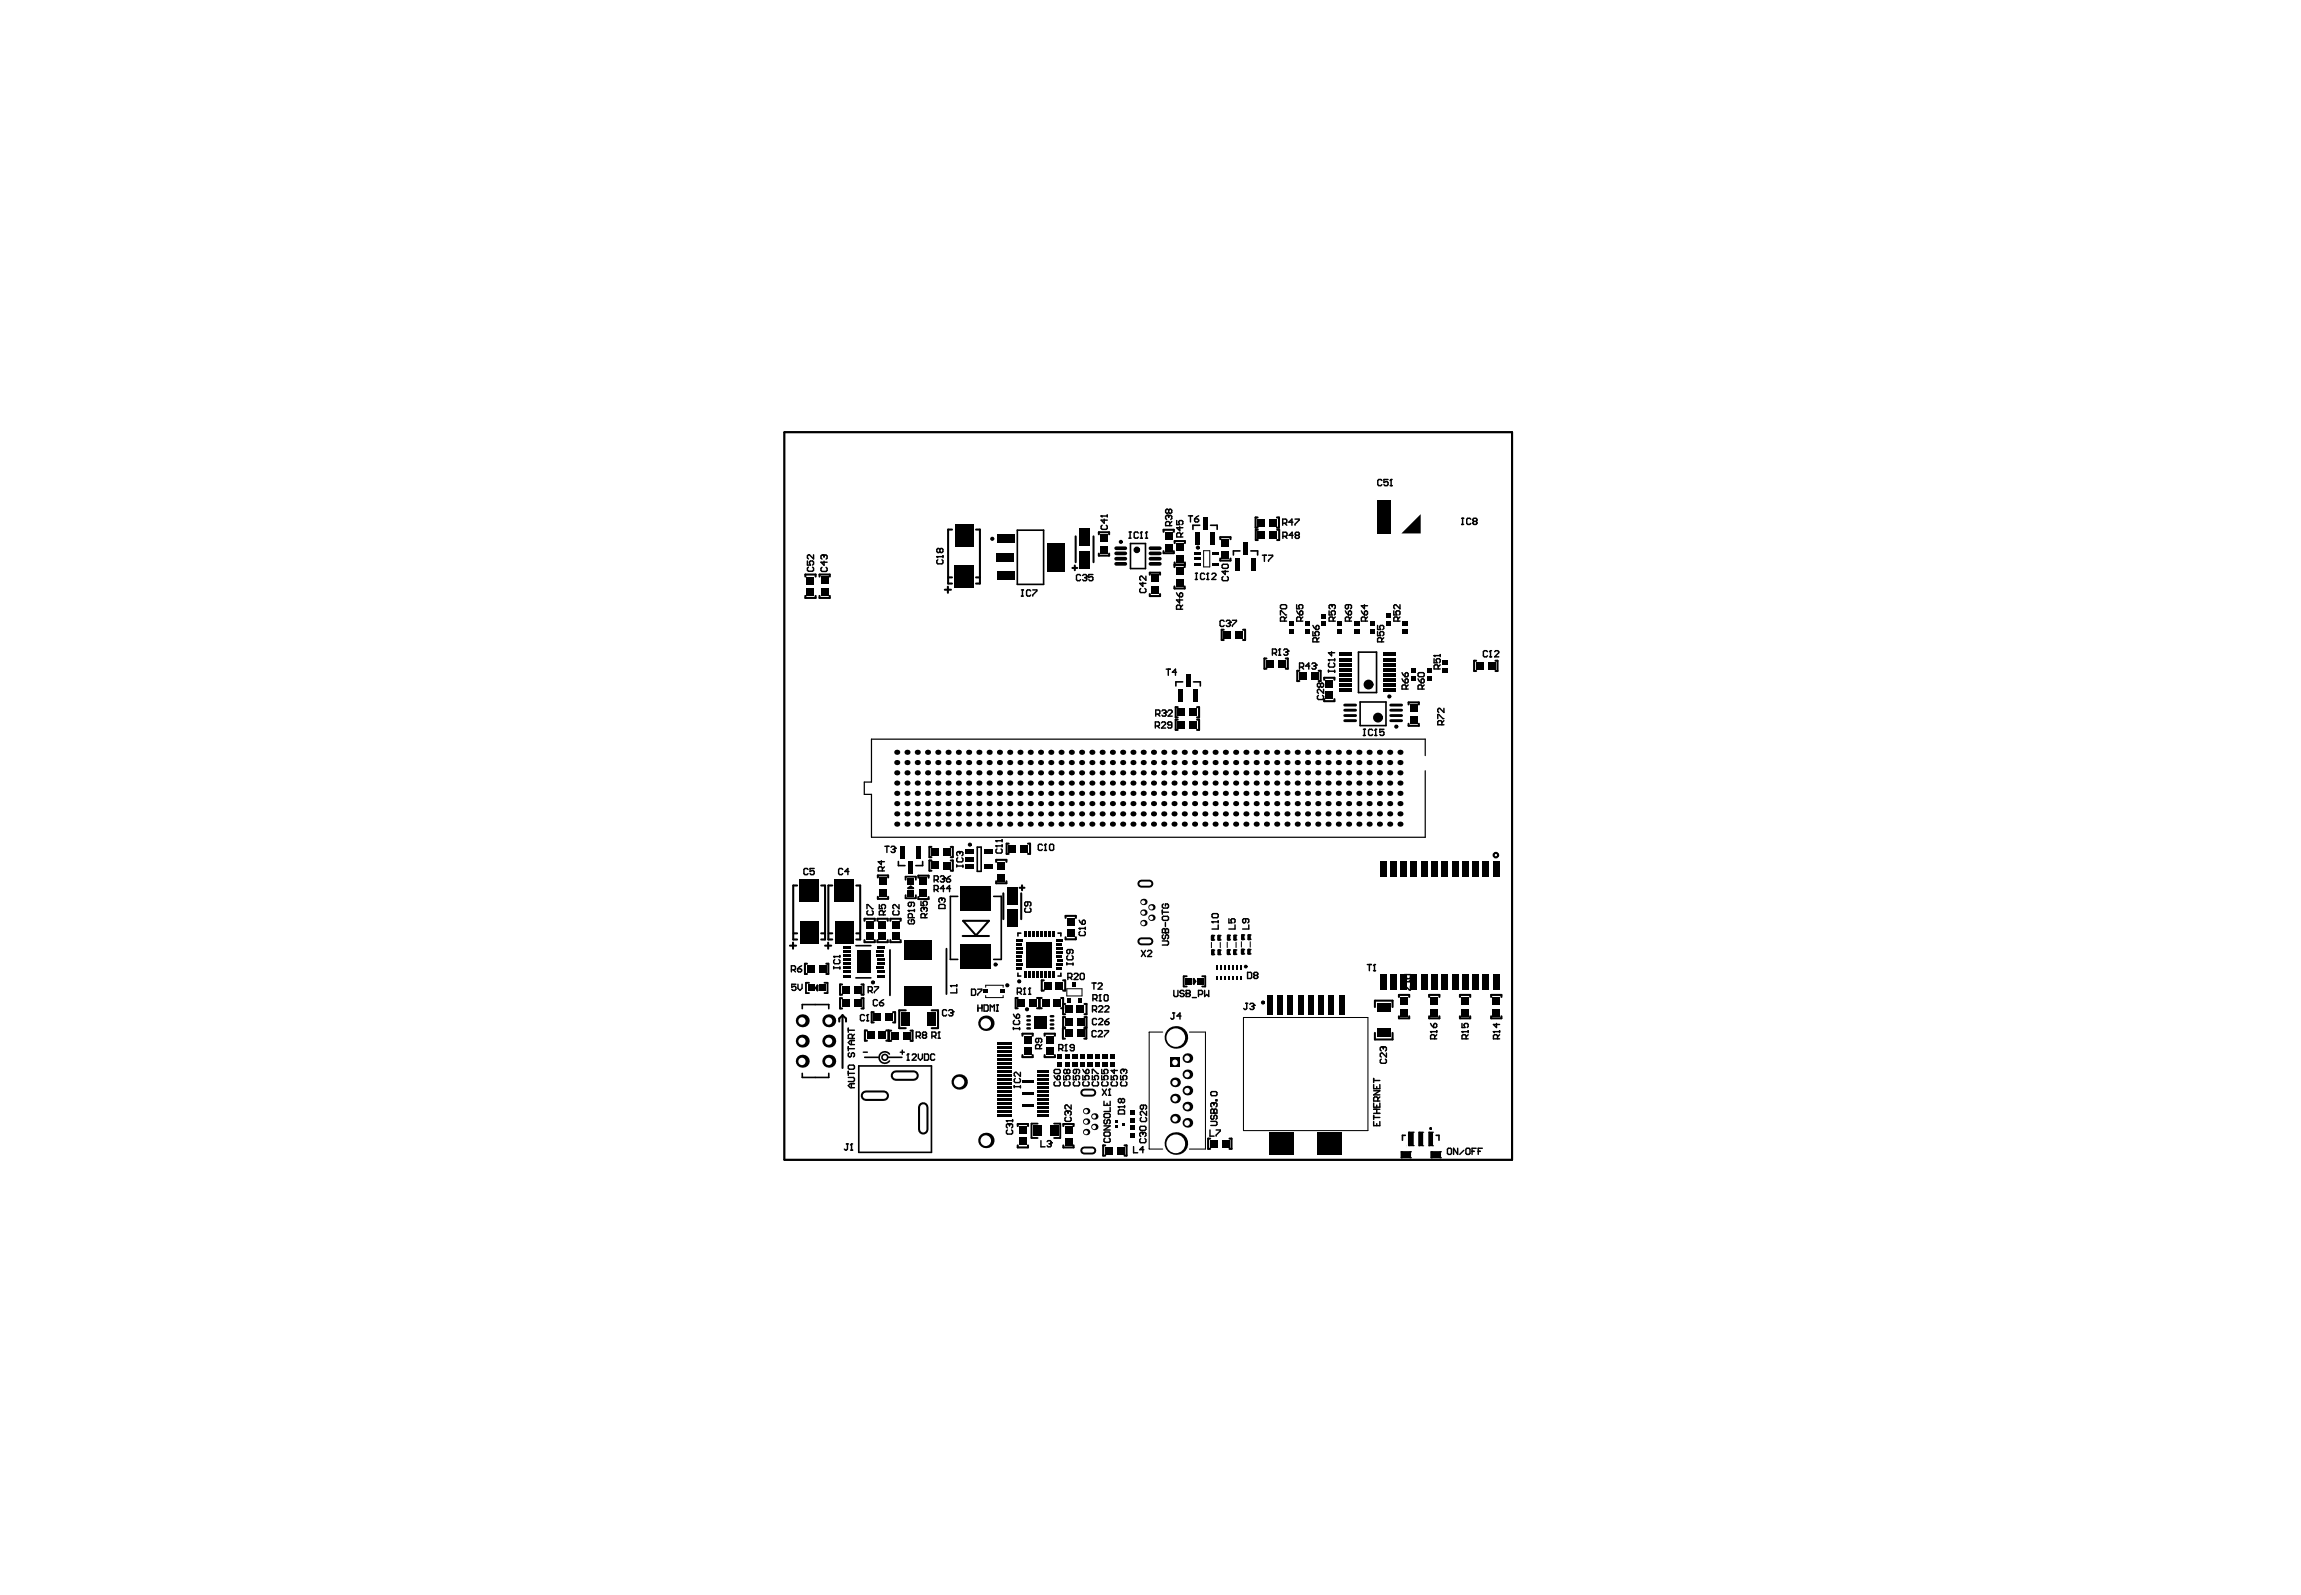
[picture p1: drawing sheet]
<svg xmlns="http://www.w3.org/2000/svg" width="284mm" height="197mm" viewBox="0 0 284 197" stroke-linecap="round" stroke-linejoin="round" font-family="sans-serif">
<path d="M96.8 53.3h89.8v89.8h-89.8z" fill="none" stroke="#000" stroke-width=".12"/>
<path d="M96.8 53.3h89.8v89.8h-89.8z" fill="none" stroke="#000" stroke-width=".25"/>
<g fill="#fff">
<circle cx="128.4" cy="126.2" r=".1"/>
<circle cx="106.9" cy="119.7" r=".1"/>
<circle cx="106.2" cy="119.1" r=".1"/>
<circle cx="106.9" cy="118.5" r=".1"/>
<circle cx="106.2" cy="117.8" r=".1"/>
<circle cx="157.4" cy="78.4" r=".1"/>
<circle cx="176.4" cy="80.6" r=".1"/>
<circle cx="175.7" cy="76.8" r=".1"/>
<circle cx="164.1" cy="77.5" r=".1"/>
<circle cx="185.7" cy="54.2" r=".12"/>
<circle cx="178.9" cy="54.2" r=".12"/>
<circle cx="172.2" cy="54.3" r=".12"/>
<circle cx="165.5" cy="54.2" r=".13"/>
<circle cx="158.7" cy="54.3" r=".13"/>
<circle cx="152" cy="54.3" r=".13"/>
<circle cx="145.2" cy="54.3" r=".13"/>
<circle cx="138.5" cy="54.3" r=".13"/>
<circle cx="131.7" cy="54.3" r=".13"/>
<circle cx="125" cy="54.3" r=".13"/>
<circle cx="118.3" cy="54.4" r=".13"/>
<circle cx="127.6" cy="130.1" r=".1"/>
<circle cx="113.6" cy="129.3" r=".1"/>
<circle cx="130.8" cy="129.5" r=".1"/>
<circle cx="153.3" cy="97.1" r=".1"/>
<circle cx="131.6" cy="129.5" r=".1"/>
<circle cx="154.6" cy="97.1" r=".1"/>
<circle cx="154.6" cy="98.4" r=".1"/>
<circle cx="132.7" cy="129.5" r=".1"/>
<circle cx="155.9" cy="98.4" r=".1"/>
<circle cx="133.4" cy="129.5" r=".1"/>
<circle cx="135.3" cy="129.4" r=".1"/>
<circle cx="134.5" cy="129.5" r=".1"/>
<circle cx="155.9" cy="99.7" r=".1"/>
<circle cx="157.1" cy="99.7" r=".1"/>
<circle cx="166" cy="97.1" r=".1"/>
<circle cx="150.1" cy="122.3" r=".1"/>
<circle cx="150.8" cy="122.3" r=".1"/>
<circle cx="152.3" cy="121.6" r=".1"/>
<circle cx="151.6" cy="121.6" r=".1"/>
<circle cx="152.8" cy="122.3" r=".1"/>
<circle cx="153.5" cy="122.3" r=".1"/>
<circle cx="163" cy="74.8" r=".1"/>
<circle cx="162.3" cy="74.8" r=".1"/>
<circle cx="150.9" cy="88.2" r=".1"/>
<circle cx="150.9" cy="87.5" r=".1"/>
<circle cx="165.5" cy="71.3" r=".1"/>
<circle cx="166.2" cy="71.3" r=".1"/>
<circle cx="150.8" cy="86.2" r=".1"/>
<circle cx="150.8" cy="85.5" r=".1"/>
<circle cx="164.8" cy="99.8" r=".1"/>
<circle cx="164.2" cy="99.8" r=".1"/>
<circle cx="149.6" cy="116.5" r=".1"/>
<circle cx="150.4" cy="116.5" r=".1"/>
<circle cx="159.5" cy="104.4" r=".1"/>
<circle cx="158.8" cy="104.4" r=".1"/>
<circle cx="151.6" cy="116.5" r=".1"/>
<circle cx="152.4" cy="116.5" r=".1"/>
<circle cx="164.2" cy="96" r=".1"/>
<circle cx="164.8" cy="96" r=".1"/>
<circle cx="153.3" cy="116.5" r=".1"/>
<circle cx="154.1" cy="116.5" r=".1"/>
<circle cx="158" cy="115.1" r=".12"/>
<circle cx="161.7" cy="102.9" r=".1"/>
<circle cx="162.4" cy="102.9" r=".1"/>
<circle cx="146.5" cy="99.7" r=".1"/>
<circle cx="145.3" cy="99.7" r=".1"/>
<circle cx="140.3" cy="77.8" r=".1"/>
<circle cx="139.6" cy="77.8" r=".1"/>
<circle cx="175.5" cy="119.3" r=".1"/>
<circle cx="174.8" cy="119.3" r=".1"/>
<circle cx="160.8" cy="118.4" r=".1"/>
<circle cx="161.5" cy="118.4" r=".1"/>
<circle cx="142.7" cy="123.7" r=".1"/>
<circle cx="137.2" cy="129.5" r=".1"/>
<circle cx="157.1" cy="97.1" r=".1"/>
<circle cx="136.4" cy="129.5" r=".1"/>
<circle cx="158.4" cy="97.1" r=".1"/>
<circle cx="179.3" cy="105.4" r=".1"/>
<circle cx="170.9" cy="94.7" r=".1"/>
<circle cx="178.6" cy="105.4" r=".1"/>
<circle cx="170.9" cy="93.8" r=".1"/>
<circle cx="175.5" cy="105.4" r=".1"/>
<circle cx="169.6" cy="95.9" r=".1"/>
<circle cx="174.8" cy="105.4" r=".1"/>
<circle cx="169.6" cy="95" r=".1"/>
<circle cx="171.7" cy="105.4" r=".1"/>
<circle cx="170.9" cy="97.2" r=".1"/>
<circle cx="170.9" cy="96.3" r=".1"/>
<circle cx="171" cy="105.4" r=".1"/>
<circle cx="183.1" cy="105.4" r=".1"/>
<circle cx="169.6" cy="93.4" r=".1"/>
<circle cx="182.4" cy="105.4" r=".1"/>
<circle cx="169.6" cy="92.5" r=".1"/>
<circle cx="157" cy="126.3" r=".1"/>
<circle cx="157.7" cy="126.3" r=".1"/>
<circle cx="171" cy="119.3" r=".1"/>
<circle cx="171.7" cy="119.3" r=".1"/>
<circle cx="178.6" cy="123.3" r=".1"/>
<circle cx="161.5" cy="128.4" r=".1"/>
<circle cx="179.3" cy="123.3" r=".1"/>
<circle cx="160.8" cy="128.4" r=".1"/>
<circle cx="183.1" cy="123.3" r=".1"/>
<circle cx="164.6" cy="130.7" r=".1"/>
<circle cx="182.4" cy="123.3" r=".1"/>
<circle cx="165.4" cy="130.7" r=".1"/>
<circle cx="151.1" cy="118.5" r=".1"/>
<circle cx="104.8" cy="54.4" r=".13"/>
<circle cx="98" cy="54.4" r=".13"/>
<circle cx="105.2" cy="87.2" r=".1"/>
<circle cx="131.4" cy="125.3" r=".1"/>
<circle cx="130.8" cy="125" r=".1"/>
<circle cx="112.6" cy="129.3" r=".1"/>
<circle cx="134.3" cy="114.5" r=".1"/>
<circle cx="125.3" cy="120.8" r=".1"/>
<circle cx="128.8" cy="121.7" r=".1"/>
<circle cx="129.2" cy="114" r=".1"/>
<circle cx="126.2" cy="138.5" r=".1"/>
<circle cx="139.9" cy="73.4" r=".1"/>
<circle cx="137.6" cy="107" r=".1"/>
<circle cx="137.8" cy="117.7" r=".1"/>
<circle cx="140.3" cy="117.8" r=".1"/>
<circle cx="126.3" cy="141.7" r=".1"/>
<circle cx="127" cy="141" r=".1"/>
<circle cx="167.1" cy="105.1" r=".1"/>
<circle cx="140.1" cy="131.9" r=".1"/>
<circle cx="122.5" cy="129.8" r=".1"/>
<circle cx="122.5" cy="128.8" r=".1"/>
<circle cx="128.8" cy="124.4" r=".1"/>
<circle cx="127.9" cy="124.4" r=".1"/>
<circle cx="126.3" cy="126" r=".1"/>
<circle cx="132.6" cy="125.3" r=".1"/>
<circle cx="129.7" cy="137.2" r=".1"/>
<circle cx="129.7" cy="135.7" r=".1"/>
<circle cx="129.7" cy="132.7" r=".1"/>
<circle cx="129.7" cy="134.2" r=".1"/>
<circle cx="125.9" cy="135" r=".1"/>
<circle cx="125.9" cy="136.5" r=".1"/>
<circle cx="142.3" cy="127.3" r=".1"/>
<circle cx="141.3" cy="128.3" r=".1"/>
<circle cx="139" cy="127.9" r=".1"/>
<circle cx="152.9" cy="79.4" r=".1"/>
<circle cx="152.9" cy="77.5" r=".1"/>
<circle cx="167.6" cy="139.3" r=".1"/>
<circle cx="149.1" cy="142.2" r=".13"/>
<circle cx="107.9" cy="142.1" r=".12"/>
<circle cx="104.6" cy="142.1" r=".13"/>
<circle cx="101.3" cy="142.1" r=".13"/>
<circle cx="98" cy="142.1" r=".13"/>
<circle cx="98" cy="139.7" r=".13"/>
<circle cx="98" cy="137.4" r=".12"/>
<circle cx="98" cy="104" r=".13"/>
<circle cx="98" cy="100.7" r=".12"/>
<circle cx="98" cy="97.4" r=".13"/>
<circle cx="98" cy="94" r=".13"/>
<circle cx="98" cy="90.7" r=".13"/>
<circle cx="98" cy="87.4" r=".13"/>
<circle cx="98" cy="84.1" r=".13"/>
<circle cx="111.5" cy="54.3" r=".13"/>
<circle cx="185.2" cy="62.7" r=".12"/>
<circle cx="185.2" cy="66.5" r=".12"/>
<circle cx="185.2" cy="70.3" r=".12"/>
<circle cx="185.2" cy="74.1" r=".12"/>
<circle cx="185.2" cy="77.9" r=".12"/>
<circle cx="185.2" cy="81.7" r=".12"/>
<circle cx="185.2" cy="85.5" r=".12"/>
<circle cx="185.2" cy="89.3" r=".12"/>
<circle cx="185.2" cy="93.1" r=".12"/>
<circle cx="185.2" cy="96.9" r=".12"/>
<circle cx="185" cy="104.9" r=".12"/>
<circle cx="153.9" cy="140.8" r=".12"/>
<circle cx="153.9" cy="137" r=".12"/>
<circle cx="153.9" cy="133.9" r=".12"/>
<circle cx="153.9" cy="132" r=".12"/>
<circle cx="153.9" cy="129.5" r=".12"/>
<circle cx="153.9" cy="127" r=".12"/>
<circle cx="156.6" cy="116.9" r=".13"/>
<circle cx="161" cy="113.9" r=".12"/>
<circle cx="163.8" cy="113.7" r=".12"/>
<circle cx="166.9" cy="113.8" r=".12"/>
<circle cx="170.1" cy="113.9" r=".12"/>
<circle cx="173.2" cy="113.9" r=".12"/>
<circle cx="176.4" cy="113.8" r=".12"/>
<circle cx="179.9" cy="113.9" r=".12"/>
<circle cx="183.5" cy="113.9" r=".12"/>
<circle cx="161.3" cy="138.4" r=".13"/>
<circle cx="159.3" cy="138.4" r=".12"/>
<circle cx="157.2" cy="138.4" r=".13"/>
<circle cx="184.8" cy="117.1" r=".12"/>
<circle cx="184.8" cy="118.7" r=".12"/>
<circle cx="184.8" cy="126.3" r=".12"/>
<circle cx="184.8" cy="129.5" r=".11"/>
<circle cx="182.6" cy="132.7" r=".13"/>
<circle cx="184.7" cy="132.7" r=".13"/>
<circle cx="180.4" cy="132.7" r=".13"/>
<circle cx="178.3" cy="132.7" r=".13"/>
<circle cx="169.6" cy="132.7" r=".13"/>
<circle cx="167.4" cy="132.7" r=".13"/>
<circle cx="165.7" cy="134.2" r=".11"/>
<circle cx="165.7" cy="135.9" r=".11"/>
<circle cx="165.7" cy="137.3" r=".11"/>
<circle cx="178.3" cy="115.5" r=".13"/>
<circle cx="181.5" cy="115.5" r=".13"/>
<circle cx="184.8" cy="115.5" r=".12"/>
<circle cx="175.1" cy="115.5" r=".13"/>
<circle cx="171.8" cy="115.5" r=".13"/>
<circle cx="168.6" cy="115.5" r=".13"/>
<circle cx="165.4" cy="115.5" r=".13"/>
<circle cx="162.1" cy="115.5" r=".12"/>
<circle cx="159.8" cy="117.1" r=".13"/>
<circle cx="157.5" cy="118.8" r=".13"/>
<circle cx="155.1" cy="124.4" r=".11"/>
<circle cx="155.1" cy="126.4" r=".12"/>
<circle cx="155.1" cy="128.4" r=".12"/>
<circle cx="155.1" cy="130.4" r=".12"/>
<circle cx="155.1" cy="132.4" r=".12"/>
<circle cx="155.1" cy="134.4" r=".12"/>
<circle cx="155.1" cy="136.4" r=".12"/>
<circle cx="155.1" cy="138.4" r=".12"/>
<circle cx="113.9" cy="77.5" r=".1"/>
<circle cx="167.1" cy="70.8" r=".1"/>
<circle cx="116.6" cy="66.4" r=".1"/>
<circle cx="106.8" cy="87.2" r=".1"/>
<circle cx="106" cy="87.2" r=".1"/>
<circle cx="106.8" cy="81.5" r=".1"/>
<circle cx="106" cy="81.5" r=".1"/>
<circle cx="144.1" cy="65.7" r=".1"/>
<circle cx="161.9" cy="79.8" r=".1"/>
<circle cx="130.7" cy="77.8" r=".1"/>
<circle cx="141.5" cy="98.4" r=".1"/>
<circle cx="130" cy="77.8" r=".1"/>
<circle cx="140.2" cy="98.4" r=".1"/>
<circle cx="144" cy="98.4" r=".1"/>
<circle cx="137.2" cy="77.8" r=".1"/>
<circle cx="145.3" cy="98.4" r=".1"/>
<circle cx="137.9" cy="77.8" r=".1"/>
<circle cx="141.5" cy="99.7" r=".1"/>
<circle cx="132.4" cy="77.8" r=".1"/>
<circle cx="142.7" cy="99.7" r=".1"/>
<circle cx="133.1" cy="77.8" r=".1"/>
<circle cx="145.8" cy="119.4" r=".1"/>
<circle cx="122.8" cy="81.9" r=".1"/>
<circle cx="123.2" cy="84" r=".1"/>
<circle cx="122" cy="103.7" r=".1"/>
<circle cx="121.5" cy="104.2" r=".1"/>
<circle cx="123.6" cy="81.9" r=".1"/>
<circle cx="124.3" cy="81.9" r=".1"/>
<circle cx="124.3" cy="84" r=".1"/>
<circle cx="123.8" cy="83.5" r=".1"/>
<circle cx="122.6" cy="101.2" r=".1"/>
<circle cx="118.8" cy="107" r=".1"/>
<circle cx="131" cy="104.9" r=".1"/>
<circle cx="114" cy="87.5" r=".1"/>
<circle cx="114.6" cy="88" r=".1"/>
<circle cx="114" cy="88.5" r=".1"/>
<circle cx="114.6" cy="89" r=".1"/>
<circle cx="114" cy="89.5" r=".1"/>
<circle cx="129.7" cy="103.7" r=".1"/>
<circle cx="130.3" cy="104.2" r=".1"/>
<circle cx="126.3" cy="105.6" r=".1"/>
<circle cx="117.5" cy="105.3" r=".1"/>
<circle cx="154.6" cy="99.7" r=".1"/>
<circle cx="153.2" cy="98.5" r=".1"/>
<circle cx="155.8" cy="97.1" r=".1"/>
<circle cx="157.1" cy="98.4" r=".1"/>
<circle cx="147.2" cy="90.6" r=".1"/>
<circle cx="147.5" cy="84" r=".1"/>
<circle cx="147" cy="85.8" r=".1"/>
<circle cx="119.9" cy="93.4" r=".1"/>
<circle cx="116.4" cy="77.5" r=".1"/>
<circle cx="136.4" cy="98.4" r=".1"/>
<circle cx="119.6" cy="77.8" r=".1"/>
<circle cx="137.7" cy="98.4" r=".1"/>
<circle cx="120.3" cy="77.8" r=".1"/>
<circle cx="137.7" cy="99.7" r=".1"/>
<circle cx="125.2" cy="77.8" r=".1"/>
<circle cx="138.9" cy="99.7" r=".1"/>
<circle cx="125.9" cy="77.8" r=".1"/>
<circle cx="142.7" cy="97.1" r=".1"/>
<circle cx="134.8" cy="77.8" r=".1"/>
<circle cx="144" cy="97.1" r=".1"/>
<circle cx="135.5" cy="77.8" r=".1"/>
<circle cx="146.5" cy="94.6" r=".1"/>
<circle cx="145.3" cy="93.3" r=".1"/>
<circle cx="145.3" cy="97.1" r=".1"/>
<circle cx="144" cy="95.9" r=".1"/>
<circle cx="141.5" cy="93.3" r=".1"/>
<circle cx="142.7" cy="94.6" r=".1"/>
<circle cx="141.5" cy="97.1" r=".1"/>
<circle cx="140.2" cy="95.9" r=".1"/>
<circle cx="138.9" cy="94.6" r=".1"/>
<circle cx="168.8" cy="65.1" r=".1"/>
<circle cx="168.8" cy="63.8" r=".1"/>
<circle cx="168.8" cy="62.5" r=".1"/>
<circle cx="134.2" cy="64.4" r=".1"/>
<circle cx="133.4" cy="64.4" r=".1"/>
<circle cx="154.7" cy="68.1" r=".1"/>
<circle cx="122.4" cy="66.9" r=".1"/>
<circle cx="121" cy="67.2" r=".1"/>
<circle cx="121" cy="66.3" r=".1"/>
<circle cx="122.2" cy="72.4" r=".1"/>
<circle cx="121.2" cy="72.4" r=".1"/>
<circle cx="122.2" cy="71.3" r=".1"/>
<circle cx="121.3" cy="71.3" r=".1"/>
<circle cx="122.2" cy="70.2" r=".1"/>
<circle cx="121.2" cy="70.2" r=".1"/>
<circle cx="141.7" cy="72.7" r=".1"/>
<circle cx="157.1" cy="62.9" r=".09"/>
<circle cx="150" cy="67.7" r=".1"/>
<circle cx="135.4" cy="66.7" r=".1"/>
<circle cx="137" cy="69" r=".1"/>
<circle cx="142.5" cy="73.9" r=".1"/>
<circle cx="150.4" cy="66.5" r=".1"/>
<circle cx="146.4" cy="69" r=".1"/>
<circle cx="163.5" cy="79" r=".1"/>
<circle cx="164.2" cy="79.5" r=".1"/>
<circle cx="118.8" cy="106.1" r=".1"/>
<circle cx="114" cy="107.9" r=".1"/>
<circle cx="123.2" cy="105.2" r=".1"/>
<circle cx="115.4" cy="112.9" r=".1"/>
<circle cx="114.6" cy="113.7" r=".1"/>
<circle cx="113.7" cy="112.9" r=".1"/>
<circle cx="112.9" cy="113.7" r=".1"/>
<circle cx="112" cy="112.9" r=".1"/>
<circle cx="110.3" cy="119.4" r=".1"/>
<circle cx="114.6" cy="120.4" r=".1"/>
<circle cx="113.9" cy="121" r=".1"/>
<circle cx="113.1" cy="120.4" r=".1"/>
<circle cx="112.3" cy="121" r=".1"/>
<circle cx="111.5" cy="120.4" r=".1"/>
<circle cx="110.1" cy="102.3" r=".1"/>
<circle cx="110.1" cy="101" r=".1"/>
<circle cx="110.1" cy="99.8" r=".1"/>
<circle cx="118.4" cy="64.4" r=".1"/>
<circle cx="100.8" cy="71.7" r=".1"/>
<circle cx="100.8" cy="73.1" r=".1"/>
<circle cx="183.6" cy="83.3" r=".1"/>
<circle cx="123.9" cy="113.3" r=".1"/>
<circle cx="125.9" cy="113.3" r=".1"/>
<circle cx="123.6" cy="109.1" r=".1"/>
<circle cx="115.6" cy="107.9" r=".1"/>
<circle cx="116.8" cy="105.9" r=".1"/>
<circle cx="147.2" cy="102.9" r=".1"/>
<circle cx="145.8" cy="121.1" r=".1"/>
<circle cx="144.8" cy="81.2" r=".1"/>
<circle cx="154.9" cy="83.2" r=".1"/>
<circle cx="148.8" cy="87.5" r=".1"/>
<circle cx="148.8" cy="86.1" r=".1"/>
<circle cx="155.1" cy="90.6" r=".1"/>
<circle cx="151.7" cy="90.6" r=".1"/>
<circle cx="165.6" cy="104.1" r=".1"/>
<circle cx="176.5" cy="138.9" r=".1"/>
<circle cx="180.8" cy="91.5" r=".1"/>
<circle cx="181.7" cy="83.2" r=".1"/>
<circle cx="183.2" cy="84.6" r=".1"/>
<circle cx="183.3" cy="91.1" r=".1"/>
<circle cx="176.7" cy="85.6" r=".1"/>
<circle cx="178.3" cy="84.5" r=".1"/>
<circle cx="156.1" cy="68.1" r=".1"/>
<circle cx="157.7" cy="69.7" r=".1"/>
<circle cx="140.1" cy="135.6" r=".1"/>
<circle cx="166.6" cy="68.3" r=".1"/>
<circle cx="180.8" cy="84.5" r=".1"/>
<circle cx="183.3" cy="88.9" r=".1"/>
<circle cx="183.2" cy="86.8" r=".1"/>
<circle cx="182.6" cy="83.2" r=".1"/>
<circle cx="158.2" cy="96.1" r=".1"/>
<circle cx="155.7" cy="96.1" r=".1"/>
<circle cx="154.4" cy="94.8" r=".1"/>
<circle cx="153.1" cy="93.5" r=".1"/>
<circle cx="169.1" cy="79.6" r=".1"/>
<circle cx="169.1" cy="82.7" r=".1"/>
<circle cx="166.7" cy="79.6" r=".1"/>
<circle cx="161.5" cy="71.4" r=".1"/>
<circle cx="161.5" cy="74.5" r=".1"/>
<circle cx="167.9" cy="74.5" r=".1"/>
<circle cx="167.1" cy="74.5" r=".1"/>
<circle cx="164.7" cy="71.4" r=".1"/>
<circle cx="164.7" cy="74.5" r=".1"/>
<circle cx="163.9" cy="74.5" r=".1"/>
<circle cx="163.9" cy="71.4" r=".1"/>
<circle cx="170.2" cy="71.3" r=".1"/>
<circle cx="173.1" cy="79.5" r=".1"/>
<circle cx="160.3" cy="79.5" r=".1"/>
<circle cx="153.5" cy="74.5" r=".1"/>
<circle cx="155.9" cy="74.5" r=".1"/>
<circle cx="168.4" cy="105.6" r=".1"/>
<circle cx="115" cy="101.1" r=".1"/>
<circle cx="115" cy="99.8" r=".1"/>
<circle cx="112.5" cy="94.8" r=".1"/>
<circle cx="117.5" cy="94.8" r=".1"/>
<circle cx="117.6" cy="93.5" r=".1"/>
<circle cx="111.6" cy="78.1" r=".1"/>
<circle cx="109.2" cy="78.1" r=".1"/>
<circle cx="110" cy="78.1" r=".1"/>
<circle cx="110.8" cy="78" r=".1"/>
<circle cx="112.4" cy="78" r=".1"/>
<circle cx="113.2" cy="78.1" r=".1"/>
<circle cx="151.9" cy="97.3" r=".1"/>
<circle cx="149.3" cy="93.5" r=".1"/>
<circle cx="150.5" cy="94.8" r=".1"/>
<circle cx="151.8" cy="96.1" r=".1"/>
<circle cx="148" cy="99.9" r=".1"/>
<circle cx="144.3" cy="101.2" r=".1"/>
<circle cx="127.7" cy="101.1" r=".1"/>
<circle cx="148" cy="96.1" r=".1"/>
<circle cx="146.8" cy="98.6" r=".1"/>
<circle cx="115.1" cy="127.5" r=".1"/>
<circle cx="115.1" cy="128.4" r=".1"/>
<circle cx="115.1" cy="129.2" r=".1"/>
<circle cx="118.9" cy="109" r=".1"/>
<circle cx="119.9" cy="109" r=".1"/>
<circle cx="121.9" cy="109" r=".1"/>
<circle cx="121.9" cy="113.2" r=".1"/>
<circle cx="120.9" cy="113.2" r=".1"/>
<circle cx="119.9" cy="113.2" r=".1"/>
<circle cx="118.9" cy="113.2" r=".1"/>
<circle cx="149.3" cy="97.4" r=".1"/>
<circle cx="150.6" cy="98.6" r=".1"/>
<circle cx="184.6" cy="109.8" r=".1"/>
<circle cx="180.8" cy="109.8" r=".1"/>
<circle cx="177" cy="109.8" r=".1"/>
<circle cx="173.2" cy="109.8" r=".1"/>
<circle cx="167.8" cy="71.4" r=".1"/>
<circle cx="155" cy="71.1" r=".1"/>
<circle cx="154.4" cy="71.1" r=".1"/>
<circle cx="166.8" cy="102.2" r=".1"/>
<circle cx="165.6" cy="102.2" r=".1"/>
<circle cx="155.9" cy="100.9" r=".1"/>
<circle cx="154.6" cy="102.2" r=".1"/>
<circle cx="124.2" cy="94.6" r=".1"/>
<circle cx="121.6" cy="98.4" r=".1"/>
<circle cx="121.2" cy="97.6" r=".1"/>
<circle cx="117.4" cy="97.6" r=".1"/>
<circle cx="117.4" cy="98.8" r=".1"/>
<circle cx="112.3" cy="86.8" r=".1"/>
<circle cx="113.1" cy="86.8" r=".1"/>
<circle cx="122.1" cy="84.5" r=".1"/>
<circle cx="121.2" cy="84.4" r=".1"/>
<circle cx="119" cy="94.8" r=".1"/>
<circle cx="120.1" cy="94.8" r=".1"/>
<circle cx="118.7" cy="97.6" r=".1"/>
<circle cx="169.8" cy="98.8" r=".1"/>
<circle cx="171.1" cy="98.8" r=".1"/>
<circle cx="169.8" cy="97.6" r=".1"/>
<circle cx="169.4" cy="100.1" r=".1"/>
<circle cx="172.3" cy="91.9" r=".1"/>
<circle cx="172.8" cy="91.3" r=".1"/>
<circle cx="112.6" cy="97.3" r=".1"/>
<circle cx="148.1" cy="120.5" r=".1"/>
<circle cx="159.4" cy="97.4" r=".1"/>
<circle cx="156.9" cy="94.8" r=".1"/>
<circle cx="162" cy="96.1" r=".1"/>
<circle cx="160.7" cy="94.8" r=".1"/>
<circle cx="159.4" cy="93.6" r=".1"/>
<circle cx="160.7" cy="98.6" r=".1"/>
<circle cx="159.4" cy="98.6" r=".1"/>
<circle cx="160.7" cy="102.4" r=".1"/>
<circle cx="160.7" cy="101.2" r=".1"/>
<circle cx="165.8" cy="99.9" r=".1"/>
<circle cx="165.8" cy="98.6" r=".1"/>
<circle cx="167.1" cy="96.1" r=".1"/>
<circle cx="164.5" cy="94.8" r=".1"/>
<circle cx="164.5" cy="93.6" r=".1"/>
<circle cx="142.9" cy="98.6" r=".1"/>
<circle cx="127.8" cy="96.1" r=".1"/>
<circle cx="114" cy="101.4" r=".1"/>
<circle cx="114.9" cy="102.2" r=".1"/>
<circle cx="151.5" cy="79.9" r=".1"/>
<circle cx="151.2" cy="83.2" r=".1"/>
<circle cx="129.1" cy="86.9" r=".1"/>
<circle cx="131.5" cy="86.9" r=".1"/>
<circle cx="138.7" cy="78.1" r=".1"/>
<circle cx="133.9" cy="78.1" r=".1"/>
<circle cx="131.5" cy="78.1" r=".1"/>
<circle cx="129.1" cy="78.1" r=".1"/>
<circle cx="123.3" cy="67.5" r=".1"/>
<circle cx="169" cy="69.8" r=".1"/>
<circle cx="172" cy="69" r=".1"/>
<circle cx="151" cy="90" r=".1"/>
<circle cx="169.4" cy="127.5" r=".1"/>
<circle cx="172.1" cy="127.5" r=".1"/>
<circle cx="170.8" cy="128.4" r=".1"/>
<circle cx="106.3" cy="115.6" r=".1"/>
<circle cx="109.8" cy="114.7" r=".1"/>
<circle cx="150.3" cy="105" r=".1"/>
<circle cx="157.1" cy="66.8" r=".1"/>
<circle cx="113.6" cy="102.2" r=".1"/>
<circle cx="111.3" cy="102.4" r=".1"/>
<circle cx="112.5" cy="98.5" r=".1"/>
<circle cx="112.6" cy="100" r=".1"/>
<circle cx="103.4" cy="119" r=".1"/>
<circle cx="170" cy="102.8" r=".1"/>
<circle cx="139.9" cy="116.5" r=".1"/>
<circle cx="110.6" cy="108.8" r=".1"/>
<circle cx="98" cy="80.8" r=".13"/>
<circle cx="117.2" cy="77.8" r=".1"/>
<circle cx="135.1" cy="97.1" r=".1"/>
<circle cx="117.9" cy="77.8" r=".1"/>
<circle cx="136.4" cy="97.1" r=".1"/>
<circle cx="135" cy="94.7" r=".1"/>
<circle cx="124.6" cy="89.7" r=".1"/>
<circle cx="128.2" cy="108.6" r=".1"/>
<circle cx="124.7" cy="116.6" r=".1"/>
<circle cx="126.5" cy="114.5" r=".1"/>
<circle cx="128.5" cy="114.4" r=".1"/>
<circle cx="130" cy="114.4" r=".1"/>
<circle cx="128" cy="121.3" r=".1"/>
<circle cx="124.7" cy="118.6" r=".1"/>
<circle cx="127" cy="121.3" r=".1"/>
<circle cx="132.1" cy="113" r=".1"/>
<circle cx="140.6" cy="122.8" r=".1"/>
<circle cx="114" cy="100.1" r=".1"/>
<circle cx="111.3" cy="101.1" r=".1"/>
<circle cx="111.3" cy="99.8" r=".1"/>
<circle cx="111.4" cy="96.1" r=".1"/>
<circle cx="142.5" cy="105.5" r=".1"/>
<circle cx="128.7" cy="130.1" r=".1"/>
<circle cx="130.5" cy="126.5" r=".1"/>
<circle cx="117" cy="123.9" r=".1"/>
<circle cx="120.9" cy="109" r=".1"/>
<circle cx="118.8" cy="105.1" r=".1"/>
<circle cx="131.8" cy="141.9" r=".1"/>
<circle cx="124.9" cy="91.8" r=".1"/>
<circle cx="136.4" cy="93.3" r=".1"/>
<circle cx="135.1" cy="93.3" r=".1"/>
<circle cx="135.4" cy="105.6" r=".1"/>
<circle cx="136.1" cy="105.6" r=".1"/>
<circle cx="117.2" cy="87.2" r=".1"/>
<circle cx="117.9" cy="87.2" r=".1"/>
<circle cx="137.7" cy="94.6" r=".1"/>
<circle cx="136.4" cy="94.6" r=".1"/>
<circle cx="137.4" cy="104.9" r=".1"/>
<circle cx="136.7" cy="104.9" r=".1"/>
<circle cx="120.3" cy="87.2" r=".1"/>
<circle cx="119.6" cy="87.2" r=".1"/>
<circle cx="138.9" cy="95.9" r=".1"/>
<circle cx="137.7" cy="95.9" r=".1"/>
<circle cx="138" cy="103.7" r=".1"/>
<circle cx="138.6" cy="103.7" r=".1"/>
<circle cx="125.9" cy="87.2" r=".1"/>
<circle cx="125.2" cy="87.2" r=".1"/>
<circle cx="127.6" cy="77.8" r=".1"/>
<circle cx="138.9" cy="97.1" r=".1"/>
<circle cx="128.3" cy="77.8" r=".1"/>
<circle cx="140.2" cy="97.1" r=".1"/>
<circle cx="140.2" cy="93.3" r=".1"/>
<circle cx="138.9" cy="93.3" r=".1"/>
<circle cx="139.9" cy="103.1" r=".1"/>
<circle cx="139.2" cy="103.1" r=".1"/>
<circle cx="128.3" cy="87.2" r=".1"/>
<circle cx="127.6" cy="87.2" r=".1"/>
<circle cx="141.2" cy="103.6" r=".1"/>
<circle cx="140.5" cy="103.6" r=".1"/>
<circle cx="140.2" cy="94.6" r=".1"/>
<circle cx="141.5" cy="94.6" r=".1"/>
<circle cx="130.7" cy="87.2" r=".1"/>
<circle cx="130" cy="87.2" r=".1"/>
<circle cx="142.7" cy="95.9" r=".1"/>
<circle cx="141.5" cy="95.9" r=".1"/>
<circle cx="141.8" cy="103" r=".1"/>
<circle cx="142.4" cy="103" r=".1"/>
<circle cx="133.1" cy="87.2" r=".1"/>
<circle cx="132.4" cy="87.2" r=".1"/>
<circle cx="146.5" cy="95.9" r=".1"/>
<circle cx="145.3" cy="95.9" r=".1"/>
<circle cx="145.3" cy="94.6" r=".1"/>
<circle cx="144" cy="94.6" r=".1"/>
<circle cx="144" cy="93.3" r=".1"/>
<circle cx="142.7" cy="93.3" r=".1"/>
<circle cx="159.2" cy="84.3" r=".1"/>
<circle cx="167.1" cy="97.4" r=".1"/>
<circle cx="167.1" cy="98.5" r=".1"/>
<circle cx="167.1" cy="94.7" r=".1"/>
<circle cx="159.2" cy="89.3" r=".1"/>
<circle cx="159.2" cy="90" r=".1"/>
<circle cx="164.7" cy="92.5" r=".1"/>
<circle cx="114.9" cy="64.5" r=".13"/>
<circle cx="108.2" cy="111.9" r=".1"/>
<circle cx="143.1" cy="113.2" r=".1"/>
<circle cx="143.1" cy="110.6" r=".1"/>
<circle cx="110.5" cy="108" r=".1"/>
<circle cx="138.4" cy="141.2" r=".1"/>
<circle cx="139.2" cy="142" r=".1"/>
<circle cx="159.2" cy="100.1" r=".1"/>
<circle cx="160.5" cy="100.1" r=".1"/>
<circle cx="139.1" cy="138.7" r=".1"/>
<circle cx="136.3" cy="118.1" r=".1"/>
<circle cx="135.6" cy="118.1" r=".1"/>
<circle cx="140.4" cy="138.3" r=".09"/>
<circle cx="140.4" cy="139.2" r=".1"/>
<circle cx="171.8" cy="132.7" r=".13"/>
<circle cx="173.9" cy="132.7" r=".13"/>
<circle cx="176.1" cy="132.7" r=".13"/>
<circle cx="155.1" cy="122.5" r=".12"/>
<circle cx="155.1" cy="120.5" r=".11"/>
<circle cx="155.1" cy="118.7" r=".12"/>
<circle cx="98" cy="57.7" r=".13"/>
<circle cx="98" cy="61" r=".13"/>
<circle cx="98" cy="64.3" r=".13"/>
<circle cx="98" cy="70.9" r=".12"/>
<circle cx="98" cy="77.5" r=".13"/>
<circle cx="163.4" cy="138.4" r=".12"/>
<circle cx="174.4" cy="84.5" r=".1"/>
<circle cx="176.4" cy="84.5" r=".1"/>
<circle cx="175.2" cy="77.9" r=".1"/>
<circle cx="169.6" cy="79.1" r=".1"/>
<circle cx="167.4" cy="79" r=".1"/>
<circle cx="165.4" cy="79.1" r=".1"/>
<circle cx="161.6" cy="79" r=".1"/>
<circle cx="159.4" cy="79" r=".1"/>
<circle cx="162.8" cy="84.5" r=".1"/>
<circle cx="171.9" cy="79" r=".1"/>
<circle cx="172.4" cy="77" r=".1"/>
<circle cx="170.5" cy="76.9" r=".1"/>
<circle cx="174" cy="81.1" r=".1"/>
<circle cx="178.6" cy="78.5" r=".1"/>
<circle cx="170.2" cy="82.8" r=".1"/>
<circle cx="159.3" cy="82.7" r=".1"/>
<circle cx="174" cy="80.4" r=".1"/>
<circle cx="147.2" cy="87.1" r=".1"/>
<circle cx="127.9" cy="131.5" r=".1"/>
<circle cx="112.2" cy="103.9" r=".1"/>
<circle cx="175.3" cy="138.4" r=".1"/>
<circle cx="115.6" cy="77.1" r=".09"/>
<circle cx="114.8" cy="77.1" r=".1"/>
<circle cx="124.2" cy="93.4" r=".1"/>
<circle cx="125.2" cy="97.3" r=".1"/>
<circle cx="133.8" cy="92" r=".1"/>
<circle cx="127.8" cy="98.6" r=".1"/>
<circle cx="134.6" cy="91.6" r=".1"/>
<circle cx="162.8" cy="92.1" r=".1"/>
<circle cx="163.7" cy="92.1" r=".1"/>
<circle cx="159.2" cy="88.1" r=".1"/>
<circle cx="159.2" cy="83.6" r=".09"/>
<circle cx="161.1" cy="88.5" r=".1"/>
<circle cx="163.2" cy="88.6" r=".1"/>
<circle cx="165" cy="89.7" r=".1"/>
<circle cx="160.4" cy="89.7" r=".1"/>
<circle cx="159.2" cy="85.5" r=".1"/>
<circle cx="159.2" cy="86.2" r=".09"/>
<circle cx="167" cy="93.6" r=".1"/>
<circle cx="165.8" cy="85.9" r=".1"/>
<circle cx="165.6" cy="96.3" r=".1"/>
<circle cx="166" cy="92.5" r=".1"/>
<circle cx="159.2" cy="87.4" r=".1"/>
<circle cx="166.5" cy="86.4" r=".1"/>
<circle cx="170.7" cy="89" r=".1"/>
<circle cx="170.7" cy="88.3" r=".1"/>
<circle cx="170.7" cy="87.7" r=".1"/>
<circle cx="170.7" cy="87" r=".1"/>
<circle cx="120.1" cy="64.1" r=".1"/>
<circle cx="101.4" cy="81.5" r=".1"/>
<circle cx="122.4" cy="68.4" r=".1"/>
<circle cx="104.2" cy="113.5" r=".1"/>
<circle cx="105" cy="113.5" r=".1"/>
<circle cx="103.4" cy="113.5" r=".1"/>
<circle cx="98.6" cy="122.2" r=".1"/>
<circle cx="100.7" cy="113.4" r=".1"/>
<circle cx="99.9" cy="113.4" r=".1"/>
<circle cx="99" cy="113.4" r=".1"/>
<circle cx="99" cy="116.7" r=".1"/>
<circle cx="99.9" cy="116.7" r=".1"/>
<circle cx="100.7" cy="116.7" r=".1"/>
</g>
<path d="M96.8 53.3h89.8v89.8h-89.8zM148.5 68h.8v2h-.8zM131.7 122h1.8v.9h-1.8z" fill="none" stroke="#000" stroke-width=".12"/>
<g fill="none" stroke="#000" stroke-width=".25">
<path d="M99.4 71.2v-.3h1.3v.3M99.4 73.5v.3h1.3v-.3M101.1 71.2v-.3h1.3v.3M101.1 73.5v.3h1.3v-.3M116.6 72.8h.8M117 72.4v.8M117 71.3h.5M117.5 65.4h-.5v6.6h.5M120.5 65.4h.4v6.6h-.4M120.5 71.3h.4M132.3 70.1h.7M132.7 69.8v.6"/>
<path d="M132.8 66.2v3.2M135 66.2v3.2M135.6 65.9v-.2h1.3v.2M135.6 68.3v.3h1.3v-.3M141.9 70.9v-.2h1.3v.2M141.9 73.3v.3h1.3v-.3M143.6 65.6v-.2h1.3v.2M143.6 68v.3h1.3v-.3M144.9 70v-.3h1.3v.3M144.9 72.4v.2h1.3v-.2M145 67v-.2h1.2v.2M145 69.4v.3h1.2v-.3"/>
<path d="M150.6 66.5v-.2h1.3v.2M150.6 68.9v.3h1.3v-.3M151 77.7h-.2v1.3h.2M153.4 77.7h.3v1.3h-.3M155.2 63.9h-.2v1.2h.2M155.2 65.4h-.2v1.3h.2M157.6 63.9h.3v1.2h-.3M157.6 65.4h.3v1.3h-.3M145.4 88.8h-.3v1.3h.3M145.4 87.3h-.3v1.2h.3M147.7 88.8h.3v1.3h-.3M147.7 87.3h.3v1.2h-.3"/>
<path d="M156.3 81.3h-.2v1.2h.2M158.7 81.3h.2v1.2h-.2M160.4 82.8h-.3v1.3h.3M162.7 82.8h.3v1.3h-.3M163.4 83.9v-.3h1.3v.3M163.4 86.3v.2h1.3v-.2M173.8 86.9v-.2h1.3v.2M173.8 89.3v.3h1.3v-.3M182.2 81.5h-.3v1.3h.3M184.6 81.5h.2v1.3h-.2M97.5 116.7h.8M97.9 116.3v.8"/>
<path d="M97.9 115.2h.5M98.4 109.3h-.5v6.6h.5M99.6 118.9h-.3v1.3h.3M101.3 109.3h.5v6.6h-.5M101.3 115.2h.5M101.8 116.7h.8M102 118.9h.2v1.3h-.2M102.2 116.3v.8M102.3 115.2h.4M102.7 109.3h-.5v6.6h.5M105.7 109.3h.5v6.6h-.5M105.7 115.2h.4"/>
<path d="M106.7 113.6v-.2h1.3v.2M106.7 116v.3h1.3v-.3M108.3 113.6v-.2h1.3v.2M108.3 116v.3h1.3v-.3M108.3 108.3v-.3h1.3v.3M108.3 110.7v.2h1.3v-.2M109.9 113.6v-.2h1.3v.2M109.9 116v.3h1.3v-.3M112.1 109.6l.3-.2 .3 .2zM113.3 108.3v-.2h1.3v.2M113.3 110.7v.3h1.3v-.3M115 106.2h-.3v1.3h.3"/>
<path d="M115 104.5h-.3v1.3h.3M117.3 106.2h.3v1.3h-.3M117.3 104.5h.3v1.3h-.3M118.8 115.5h3.3M118.9 113.6h3.2l-1.6 1.8zM122.9 106.4v-.3h1.3v.3M122.9 108.8v.2h1.3v-.2M123.8 110.2v3.2M124.5 104.1h-.3v1.3h.3M125.8 109.6h.6M126 110.2v3.2M126.1 109.3v.6"/>
<path d="M126.9 104.1h.2v1.3h-.2M131.5 113.3v-.3h1.3v.3M131.5 115.7v.2h1.3v-.2M100.9 121.6v.6l-.2-.3zM103.9 123.2h-.2v1.3h.2M103.9 121.5h-.2v1.3h.2M104 125.3l.4 .4v.4M104 125.3v6.5M104 125.3l-.4 .4v.4M106.3 123.2h.3v1.3h-.3M106.3 121.5h.3v1.3h-.3M107 127.2h-.3v1.2h.3"/>
<path d="M107.8 124.9h-.2v1.3h.2M109.4 127.2h.2v1.2h-.2M110 127.2h-.3v1.3h.3M110.2 124.9h.3v1.3h-.3M111.8 124.7h-.8v2.2h.8M112.4 127.2h.2v1.3h-.2M115 124.7h.8v2.2h-.8M125.6 139v-.3h1.3v.3M125.6 123.2h-.2v1.2h.2M126.2 127.8v-.2h1.3v.2M126.2 130.2v.3h1.3v-.3M128 123.2h.2v1.2h-.2"/>
<path d="M128.6 123.2h-.3v1.2h.3M128.8 121h-.2v1.3h.2M128.9 130.2v.3h1.3v-.3M128.9 127.8v-.2h1.3v.2M131 123.2h.2v2h.3M131 124.4h.2M131.2 121h.3v1.3h-.3M131.2 123.9h.3M131.2 139v-.3h1.3v.3M131.4 126.9h-.2v1.3h.2M131.5 125.5h-.3v1.3h.3M133.8 126.9h.3v1.3h-.3"/>
<path d="M133.8 125.5h.3v1.3h-.3M133.8 123.9h.3v1.3h-.3M147.3 120.8l.2 .3-.2 .3zM169.7 124.3v-.8h2.2v.8M169.7 127.5v.8h2.2v-.8M172.7 123v-.2h1.2v.2M172.7 125.4v.3h1.2v-.3M176.4 125.4v.3h1.2v-.3M176.4 123v-.2h1.2v.2M180.2 125.4v.3h1.3v-.3M180.2 123v-.2h1.3v.2M184 125.4v.3h1.3v-.3"/>
<path d="M184 123v-.2h1.3v.2M125.6 141.4v.2h1.3v-.2M131.2 141.4v.2h1.3v-.2M136.4 141.4h-.2v1.2h.2M138.8 141.4h.2v1.2h-.2M149.4 140.5h-.3v1.3h.3M151.7 140.5h.3v1.3h-.3"/>
<circle cx="122.5" cy="66.5" r=".13"/>
<circle cx="138.3" cy="66.9" r=".13"/>
<circle cx="147.8" cy="67.6" r=".13"/>
<circle cx="171.5" cy="86" r=".13"/>
<circle cx="172.3" cy="89.7" r=".13"/>
<circle cx="119.7" cy="104.2" r=".13"/>
<circle cx="122.9" cy="119" r=".13"/>
<circle cx="153.7" cy="119.3" r=".1"/>
<circle cx="184.6" cy="105.5" r=".28"/>
<circle cx="107.7" cy="121.2" r=".13"/>
<circle cx="124.3" cy="121.6" r=".13"/>
<circle cx="125.8" cy="121.1" r=".13"/>
<circle cx="126.7" cy="124.6" r=".13"/>
<circle cx="176.6" cy="139.3" r=".05"/>
</g>
<path d="M109.8 117.2v5.6M111.8 108.6v-.4h1.2v.4M111.8 110.5v.4h1.2v-.4M116.8 117.1v5.6M99.9 121.3h-.4v1.3h.4M101.8 121.3h.3v1.3h-.3M128.1 138.7h-.8v1.7h.8M130.1 138.7h.8v1.7h-.8M146.5 120.5h-.4v1.3h.4M148.4 120.5h.4v1.3h-.4" fill="none" stroke="#000" stroke-width=".23"/>
<path d="M175.9 93.3v-2.1h-68.3v5.3h-.9v1.5h.9v5.3h68.3v-8.2" fill="none" stroke="#000" stroke-width=".15"/>
<path d="M149.5 116.3v.7M150.6 116.3v.7M151.5 116.3v.6M152.6 116.3v.6M153.2 116.2v.7M154.3 116.2v.7M121.7 121.9v-.3h2.1v.3M121.7 122.9v.2h2.1v-.2M143.5 127.4h-1.7v14.4h1.7M146.8 127.4h2v14.4h-2M153.5 125.6h15.3v13.9h-15.3z" fill="none" stroke="#000" stroke-width=".13"/>
<g fill="none" stroke="#000" stroke-width=".2">
<path d="M125.6 65.4h3.2v6.7h-3.2zM139.5 67.1h1.9v3.1h-1.9zM148.1 64.8h-.9v.5M149.4 64.8h.8v.5M153 68h-.8v.5M154.4 68h.8v.5M146 84.2h-.9v.5M147.3 84.2h.8v.5M167.7 80.5h2.2v5h-2.2zM167.9 86.6h3.2v3h-3.2zM105.6 116.7h1.9M110.9 106.3v.5h.8"/>
<path d="M113.9 106.3v.5h-.9M118.2 110.6h-.9v7.8h.9M120.6 104.5h.5v3h-.5zM122.6 110.6h1v7.8h-1M126 115.2h-.4v.3M130.6 115.2h.3v.3M99 124.5v-.5h3.3v.5M99 132.5v.5h3.3v-.5M105.6 120.7h1.9M106 131.6h9v10.6h-9zM106.7 130.5h1.7M109.6 130.5h1.7"/>
<path d="M109.8 130.1a.71 .71 0 0 0-1.1-.1 .71 .71 0 0 0 0 1 .71 .71 0 0 0 1.1-.1M125.6 120.1v.4h.4M130.9 120.1v.4h-.3M173.4 140.1h-.3v.6M177.2 140.1h.4v.6"/>
<circle cx="109.2" cy="130.5" r=".35"/>
</g>
<g fill="none" stroke="#000" stroke-width=".18">
<path d="M170.6 59.3l-.2-.1h-.2l-.2 .1v.5l.2 .1h.2l.2-.1M171.3 59.2h-.5v.4l.3-.2 .2 .2v.2l-.1 .1h-.3l-.1-.1M171.6 59.9h.2M171.7 59.2h.1M171.7 59.2v.7M171.7 59.2l-.1 .1M99.6 69.2v.5h.4l-.1-.2 .1-.3h.3l.1 .2v.2l-.1 .1M99.8 70l-.2 .1v.3l.2 .1h.5l.1-.1v-.3l-.1-.1M100.4 68.5v.5l-.5-.5-.3 .1v.3l.2 .1M101.4 70l-.1 .1v.3l.1 .1h.6l.1-.1v-.3l-.1-.1M101.6 68.5h.1M101.6 68.5l-.3 .1v.3l.1 .1"/>
<path d="M101.6 68.5l.1 .1M101.7 68.6l.1-.1 .3 .1v.3l-.1 .1M101.7 69.3v.5l-.4-.4h.8M101.7 68.6v.2M115.6 68.7h.1M115.6 68.7h.8M115.6 68.7l.1 .1M115.7 69.1l-.1 .1v.3l.1 .1h.6l.1-.1v-.3l-.1-.1M116 67.8l-.1-.1-.3 .1v.3l.1 .1 .3-.1M116 67.8l.1-.1 .3 .1v.3l-.1 .1-.3-.1M116 67.8v.3M116.4 68.6v.2"/>
<path d="M126.1 72.8h.2M126.1 73.6h.2M126.2 72.8v.8M127.2 72.9l-.1-.1h-.3l-.1 .1v.5l.1 .2h.3l.1-.2M127.5 72.8h.5v.1l-.5 .5v.2M133.4 71l-.2-.1h-.2l-.1 .1v.5l.1 .2h.2l.2-.2M133.6 71l.1-.1h.3l.1 .3M133.9 71.3h.1M134 71.3l.1 .1-.1 .3h-.3l-.1-.2M134.1 71.2h.1M134.1 71.2l-.1 .1M134.9 70.9h-.5v.4l.4-.1 .1 .1v.2l-.1 .2h-.3l-.1-.2"/>
<path d="M135.9 63.7h.1M135.9 63.7h.8M135.9 63.7l.1 .1M136 64.8l-.1 .2v.2l.1 .1h.5l.2-.1v-.2l-.2-.2M136.3 64.1v.5l-.4-.4h.8M136.7 63.6v.2M139.3 65.7h.3M139.3 66.4h.3M139.5 65.7v.7M140.5 65.8l-.1-.1h-.3l-.1 .1v.5l.1 .1h.3l.1-.1M140.7 66.4h.3M140.8 72.6l-.1 .2v.2l.1 .1h.5l.1-.1v-.2l-.1-.2"/>
<path d="M140.9 65.7h.1M140.9 65.7l-.2 .1M140.9 65.7v.7M141 71.9v.5l-.3-.4h.7M141.4 66.4h.2M141.4 71.1v.5l-.5-.5-.2 .1v.3l.1 .1M141.5 65.7h.1M141.5 65.7v.7M141.5 65.7l-.1 .1M144.1 63.6h.1M144.1 63.6l-.2 .1v.3l.1 .1M144.1 63.6l.1 .1"/>
<path d="M144.2 63l-.1-.2-.2 .2v.2l.1 .2 .2-.2M144.2 63l.2-.2 .2 .2v.2l-.1 .2-.3-.2M144.2 63.7l.2-.1 .2 .1v.3l-.1 .1M144.2 63v.2M144.2 63.7v.2M144.4 64.9v-.4l-.2-.1h-.2l-.1 .1v.4h.7M144.6 64.4l-.2 .2M145.2 73.2l.4 .5M145.2 64.2v.6h.4l-.1-.3 .1-.3h.3l.1 .2v.2l-.1 .2M145.6 73.3l.2-.1 .2 .1v.2l-.2 .2h-.2zM145.6 73.9v.5l-.4-.4h.8M145.6 65v.5l-.4-.4h.8"/>
<path d="M145.7 75.2v-.4l-.1-.1h-.3l-.1 .1v.4h.8M145.7 66.3v-.4l-.1-.1h-.2l-.2 .1v.4h.8M146 74.7l-.3 .2M146 65.8l-.3 .2M146.7 63.7h.5M146.9 63.7v.7M147.4 64h.4l.1 .3-.1 .1h-.2l-.2-.1zM147.5 70.8h.3M147.5 71.5h.3M147.7 70.8v.7M147.9 63.7l-.5 .3M148.7 70.9l-.2-.1h-.2l-.1 .1v.5l.1 .1h.2l.2-.1"/>
<path d="M148.9 71.5h.3M149.1 70.8h.1M149.1 70.8v.7M149.1 70.8l-.2 .1M149.6 70.9l.1-.1h.2l.2 .1v.1l-.5 .5h.5M150.8 69.8l.2-.2h.5l.1 .2v.2l-.1 .1h-.5l-.2-.1zM151 71.2l-.2 .1v.2l.2 .2h.5l.1-.2v-.2l-.1-.1M151.1 76.7l-.1-.1h-.3l-.1 .1v.5l.1 .1h.3l.1-.1M151.2 70.4v.5l-.4-.4h.8M151.3 76.7l.2-.1h.2l.1 .2M151.6 76.9h.1M151.7 76.9l.1 .2-.1 .2h-.2l-.2-.1"/>
<path d="M151.8 76.8h.1M151.8 76.8l-.1 .1M152.1 76.6h.5v.1l-.5 .5v.1M155.8 68.5h.5M156.1 68.5v.8M156.6 68.5h.5v.2l-.5 .5v.1M158 75.9v-.5h.2l.5 .5h.1M158 74.8l.2-.2h.5l.1 .2v.2l-.1 .1h-.5l-.2-.1zM158.3 64.6h.4l.1-.2v-.2l-.1-.1h-.4v.7M158.3 66.2h.4l.1-.1v-.3l-.1-.1h-.4v.7M158.5 76.7v-.4l-.1-.1h-.2l-.2 .1v.4h.8M158.6 64.6l.2 .2"/>
<path d="M158.6 66.2l.2 .2M158.8 76.2l-.3 .2M159.6 64.4h-.5l.3-.3v.7M159.6 66.1h-.5l.4-.4v.7M159.8 64.1h.5v.1l-.5 .5v.1M160 66.1l-.1-.2 .1-.2h.2l.2 .1-.2 .3M160 66.1h.2M160 66.1l-.1 .1 .1 .2h.2l.2-.1-.2-.2M160 74.6v.5h.4l-.1-.2 .1-.3h.3l.1 .2v.2l-.1 .1M160 75.4l.4 .5M160.4 75.5l.3-.1 .1 .1v.3l-.1 .1h-.3zM160.5 76.7v-.4l-.1-.1h-.2l-.2 .1v.4h.8"/>
<path d="M160.8 76.2l-.3 .2M162 77.9v.6h.4l-.1-.3 .1-.3h.3l.1 .2v.2l-.1 .2M162 77.2l.4 .5M162.4 77.3l.3-.1 .1 .1v.3l-.1 .1h-.3zM162.5 79.2v-.4l-.1-.1h-.2l-.2 .1v.4h.8M162.8 78.7l-.3 .3M164 75.4v.5h.4l-.1-.3 .1-.2h.3l.1 .1v.3l-.1 .1M164.3 74.6h.1M164.3 74.6l-.3 .2v.2l.2 .1M164.3 74.6l.1 .2M164.4 74.8l.1-.2 .3 .2v.2l-.1 .1M164.4 74.8v.1"/>
<path d="M164.5 76.7v-.4l-.1-.1h-.2l-.2 .1v.4h.8M164.8 76.2l-.3 .2M166 75.4l.4 .5M166.4 75.5l.3-.1 .1 .1v.3l-.1 .1h-.3zM166.4 74.6v.4l-.1 .1-.3-.1v-.2l.2-.2h.5l.1 .2v.2l-.1 .1M166.5 76.7v-.4l-.1-.1h-.2l-.2 .1v.4h.8M166.8 76.2l-.3 .2M168 75.4l.4 .5M168.4 74.6v.5l-.4-.3h.8M168.4 75.5l.2-.1 .2 .1v.3l-.2 .1h-.2zM168.5 76.7v-.4l-.1-.1h-.3l-.1 .1v.4h.8M168.8 76.2l-.3 .2"/>
<path d="M170 77.9v.6h.4l-.1-.3 .1-.3h.3l.1 .2v.2l-.1 .2M170 77.2v.5h.4l-.1-.3 .1-.2h.3l.1 .1v.3l-.1 .1M170.5 79.2v-.4l-.1-.1h-.3l-.1 .1v.4h.8M170.8 78.7l-.3 .3M172 75.4v.5h.4l-.1-.3 .1-.2h.3l.1 .1v.3l-.1 .1M172.5 76.7v-.4l-.1-.1h-.3l-.1 .1v.4h.8M172.8 74.6v.5l-.5-.5-.3 .2v.2l.1 .1M172.8 76.2l-.3 .2M180.4 64h.2M180.4 64.7h.2M180.5 64v.7M181.5 64.1l-.1-.1h-.3l-.1 .1v.5l.1 .1h.3l.1-.1"/>
<path d="M181.9 64.3l-.1 .2 .1 .2h.3l.1-.1-.1-.3M181.9 64.3l-.1-.1 .1-.2h.3l.1 .1-.1 .2M181.9 64.3h.3M142.6 89.6h.4l.1-.1v-.3l-.1-.1h-.4v.8M142.6 88.1h.4l.1-.1v-.2l-.1-.2h-.4v.8M142.8 89.6l.3 .3M142.9 88.1l.2 .3M143.4 89.2l.1-.1h.2l.2 .1v.1l-.5 .6h.5M143.4 87.8l.1-.2h.3l.1 .3M143.7 88h.1M143.8 88l.1 .1-.1 .3h-.3l-.1-.1M143.9 87.9h.1"/>
<path d="M143.9 87.9l-.1 .1M143.9 82.6h.5M144.2 87.8l.1-.2h.2l.2 .2v.1l-.5 .5h.5M144.2 82.6v.7M144.6 89.5h-.4l-.1-.2 .1-.2h.3l.1 .1v.5l-.1 .2h-.3l-.1-.2M145.2 83h-.5l.4-.4v.7M157 80.6h.4l.1-.1v-.3l-.1-.1h-.4v.8M157.3 80.6l.2 .3M157.8 80.9h.3M157.9 80.1h.1M157.9 80.1l-.1 .1M157.9 80.1v.8"/>
<path d="M158.4 80.2l.2-.1h.2l.1 .3M158.7 80.5h.1M158.8 80.5l.1 .1-.1 .3h-.2l-.2-.2M158.9 80.4h.1M158.9 80.4l-.1 .1M160.4 82.3h.4l.1-.1v-.2l-.1-.2h-.4v.8M160.6 82.3l.3 .3M161.7 82.2h-.6l.4-.4v.8M161.9 82l.1-.2h.3l.1 .3M162.2 82.2h.1M162.3 82.2l.1 .1-.1 .3h-.3l-.1-.1M162.4 82.1h.1"/>
<path d="M162.4 82.1l-.1 .1M162.7 85.8l-.1 .2v.2l.1 .1h.5l.2-.1v-.2l-.2-.2M163 84.4l-.2-.1-.2 .1v.3l.1 .1 .3-.1M163 84.4l.1-.1 .3 .1v.3l-.2 .1-.2-.1M163 84.4v.3M163.4 85.1v.5l-.6-.5-.2 .1v.2l.1 .2M164 81.4h.1M164 82.7v.3M164 82.8h.7M164 81.4h.7M164 81.4l.1 .2M164.1 81.8l-.1 .2v.2l.1 .1h.5l.1-.1v-.2l-.1-.2"/>
<path d="M164.3 80.4v.5l-.3-.3h.7M164.7 81.3v.3M164.7 82.7v.3M168.3 90h.2M168.3 90.8h.2M168.4 90v.8M169.4 90.1l-.1-.1h-.3l-.1 .1v.5l.1 .2h.3l.1-.2M169.7 90.8h.2M169.8 90h.1M169.8 90l-.1 .1M169.8 90v.8M170.8 90h-.5v.4l.3-.1 .2 .1v.2l-.1 .2h-.3l-.1-.2"/>
<path d="M173 83.8l.4 .5M173 83l.4 .5M173.4 83.9l.3-.1 .1 .1v.3l-.1 .1h-.3zM173.4 83.1l.3-.1 .1 .1v.3l-.1 .1h-.3zM173.5 85v-.3l-.1-.2h-.2l-.2 .2v.3h.8M173.8 84.5l-.3 .3M175 83.1l.1-.1h.5l.2 .1v.3l-.2 .1h-.5l-.1-.1zM175 83.8l.4 .5M175.4 83.9l.2-.1 .2 .1v.3l-.2 .1h-.2zM175.5 85v-.3l-.1-.2h-.3l-.1 .2v.3h.8M175.8 84.5l-.3 .3M177 80.9h.1"/>
<path d="M177 81.3v.5h.4l-.2-.3 .2-.2h.2l.2 .1v.3l-.2 .1M177 80.9h.8M177 80.9l.1 .1M177.4 88.7v-.5h.2l.5 .5h.1M177.5 82.6v-.4l-.1-.1h-.3l-.1 .1v.4h.8M177.8 82.1l-.3 .2M177.8 80.8v.2M178 89.5v-.4l-.2-.2h-.2l-.2 .2v.4h.8M178.2 87.4v.5l-.5-.5-.3 .2v.2l.2 .1M178.2 88.9l-.2 .3M183.6 80.4l-.1-.1h-.3l-.1 .1v.5l.1 .2h.3l.1-.2M183.8 81.1h.3"/>
<path d="M184 80.3h.1M184 80.3v.8M184 80.3l-.2 .1M184.5 80.4l.1-.1h.2l.2 .1v.2l-.5 .5h.5M97.7 119.7h.4l.1-.1v-.3l-.1-.1h-.4v.8M97.9 119.7l.3 .3M98.4 119.6h.4l.1 .2-.1 .2h-.2l-.2-.2zM98.9 119.2l-.5 .4M99.7 107.3l-.1-.1h-.3l-.1 .1v.5l.1 .1h.3l.1-.1M100.5 107.2h-.5v.4l.2-.2 .3 .2v.2l-.1 .1h-.3l-.1-.1M102.9 118.1h.1M102.9 119.3v.3"/>
<path d="M102.9 119.4h.8M102.9 118.1h.8M102.9 118.1l.1 .1M103 118.4l-.1 .2v.2l.1 .1h.5l.2-.1v-.2l-.2-.2M103.7 117.9v.3M103.7 119.3v.3M104 107.3l-.1-.1h-.3l-.1 .1v.5l.1 .1h.3l.1-.1M104.8 107.6h-.5l.3-.4v.7M107 112.1v-.5h.1l.5 .5h.2M107.1 112.4l-.1 .1v.3l.1 .1h.5l.2-.1v-.3l-.2-.1M108.5 111.6v.5h.4l-.1-.2 .1-.3h.3l.1 .2v.2l-.1 .1M108.8 106.2v.5l-.4-.4h.8"/>
<path d="M108.9 107.5v-.4l-.1-.1h-.3l-.1 .1v.4h.8M109 112.9v-.4l-.1-.1h-.3l-.1 .1v.4h.8M109.2 107l-.3 .2M109.2 104.4h.5M109.3 112.4l-.3 .3M109.5 104.4v.8M110 104.6l.1-.2h.2l.2 .3M110.2 104.8h.1M110.3 112.4l-.1 .1v.3l.1 .1h.5l.2-.1v-.3l-.2-.1M110.3 104.8l.2 .2-.2 .2h-.2l-.1-.1M110.5 104.7h.1M110.5 104.7l-.2 .1"/>
<path d="M111 111.6v.5l-.6-.5h-.1l-.1 .2v.2l.1 .1M112.1 112.4h.1M112.1 112.4l.1 .1M112.1 112.4h.8M112.2 113.5l-.1 .1v.3l.1 .1h.5l.2-.1v-.3l-.2-.1h-.2v.3M112.5 111.4v.3l-.2 .2-.2-.2v-.2l.1-.1h.5l.2 .1v.2l-.2 .2M112.6 113.3v-.4l-.1-.1h-.3l-.1 .1v.4h.8M112.9 112.3v.2M113.7 111.2v.5h.3l-.1-.2 .1-.3h.3l.1 .2v.2l-.1 .1M113.9 112h.1M113.9 112l-.2 .1v.3l.1 .1M113.9 112l.1 .1"/>
<path d="M114 112.1l.2-.1 .2 .1v.3l-.1 .1M114 112.1v.2M114.2 113.3v-.4l-.2-.1h-.2l-.1 .1v.4h.7M114.4 112.8l-.2 .2M115.3 108.6h.4l.1-.1v-.3l-.1-.1h-.4v.8M115.3 109.8h.4l.1-.1v-.3l-.1-.1h-.4v.7M115.5 109.8l.3 .2M115.5 108.6l.3 .3M115.9 111.7l.1-.1h.5l.1 .1v.4h-.7zM116 108.2l.2-.1h.2l.2 .2M116.1 110.9h.1M116.1 110.9l-.2 .1v.2l.1 .2"/>
<path d="M116.1 110.9l.2 .1M116.3 111l.1-.1 .2 .1v.2l-.1 .2M116.3 111v.1M116.3 108.5h.1M116.4 108.5l.2 .1-.2 .3h-.2l-.2-.2M116.6 108.3h.1M116.6 109.7h-.6l.4-.4v.7M116.6 108.3l-.2 .2M116.8 108.5h.4l.1 .2-.1 .2h-.3l-.1-.2zM117.3 108.1l-.5 .4M117.3 109.7h-.5l.4-.4v.7M118.1 106.8v.2"/>
<path d="M118.1 106.9h.7M118.2 105.9l-.1 .1v.2l.1 .2h.5l.1-.2v-.2l-.1-.1M118.3 105.1h.1M118.3 105.1l-.2 .1v.3l.1 .1M118.3 105.1l.2 .1M118.5 105.2l.1-.1 .2 .1v.3l-.1 .1M118.5 105.2v.2M118.8 106.8v.2M122.9 104.4h.1M122.9 103.8h.1M122.9 104.4h.8M122.9 104.4l.1 .1"/>
<path d="M122.9 103.8h.8M122.9 103.8l.1 .1M123 104.8l-.1 .1v.3l.1 .1h.6l.1-.1v-.3l-.1-.1M123.7 103.6v.3M123.7 104.3v.2M126.6 112.1l-.1 .1v.3l.1 .1h.5l.1-.1v-.3l-.1-.1M126.8 111.3v.4l-.1 .1-.2-.1v-.3l.1-.1h.5l.1 .1v.3l-.1 .1M128.6 104.3l-.1-.1h-.2l-.2 .1v.5l.2 .2h.2l.1-.2M128.9 105h.3M129 104.2h.1M129 104.2l-.1 .1M129 104.2v.8"/>
<path d="M129.5 104.3l.2-.1h.2l.1 .1v.5l-.1 .2h-.2l-.2-.2zM131.7 118.8v.3M131.7 119h.7M131.8 118l-.1 .1v.2l.1 .2h.5l.1-.2v-.2l-.1-.1M132 117.2v.4l-.1 .1-.2-.1v-.3l.1-.1h.5l.1 .1v.3l-.1 .1M132.4 118.8v.3M133.2 114.6h.1M133.2 114.6h.7M133.2 114.6l.1 .1M133.2 113.6l.4 .5M133.3 115l-.1 .1v.2l.1 .2h.5l.1-.2v-.2l-.1-.1M133.6 113.7l.2-.1 .1 .1v.2l-.1 .2h-.2z"/>
<path d="M133.9 114.5v.2M140.9 117.3l.5 .8M141.4 117.3l-.5 .8M141.6 117.4l.2-.1h.2l.1 .1v.1l-.5 .6h.5M143.5 112.6h.7M143.5 114.7l.1-.1 .2 .1 .3-.1 .1 .1v.4h-.7zM143.5 116.1h.6l.1 .2v.2l-.1 .1h-.6M143.5 113.2l.1-.1h.5l.1 .1v.3l-.1 .1h-.5l-.1-.1zM143.5 112.3v.5M143.6 115.4l-.1 .1v.2l.1 .2 .2-.2v-.2l.2-.1 .2 .1v.2l-.1 .2M143.6 111.6l-.1 .1v.2l.1 .2h.5l.1-.2v-.2l-.1-.1h-.3v.2M143.8 115.1h.1"/>
<path d="M143.8 113.8v.6M143.8 114.7v.4M149.6 113.8h.1M149.6 112.9l.1-.1h.5l.1 .1v.2l-.1 .2h-.5l-.1-.2zM149.6 113.8h.7M149.6 113.8l.1 .1M150.3 114.2v.5h-.7M150.3 113.6v.3M151.7 113.4v.5h.3l-.1-.3 .1-.2h.3l.1 .1v.3l-.1 .1M152.4 114.2v.5h-.7M153.7 113.4v.4l-.1 .1-.2-.1v-.3l.1-.1h.5l.1 .1v.3l-.1 .1M154.1 114.2v.5h-.7"/>
<path d="M168.8 119h.5M169 119v.8M169.5 119.8h.3M169.6 119h.1M169.6 119v.8M169.6 119l-.1 .2M98.2 121.5h-.5v.4l.3-.2 .2 .2v.2l-.1 .1h-.3l-.1-.1M98.5 121.5v.5l.2 .2 .3-.2v-.5M104.7 129.4h.8M104.7 133h.6l.2 .1v.3l-.2 .1h-.6M104.7 131.6l.1-.1h.5l.2 .1v.2l-.2 .2h-.5l-.1-.2zM104.7 126.9v.5"/>
<path d="M104.7 129.2v.5M104.7 132.2v.5M104.7 132.5h.8M104.7 127.1h.8M104.8 129.9l-.1 .2v.2l.2 .1 .2-.1v-.2l.2-.2 .2 .2v.2l-.2 .1M105.1 128.4v.5M105.1 133.7v.5M105.2 128.2v-.4l-.1-.1h-.3l-.1 .1v.4h.8M105.5 133.7h-.6l-.2 .3 .2 .2h.6M105.5 128.4h-.6l-.2 .3 .2 .2h.6M105.5 127.7l-.3 .2M106.5 129.9h.6"/>
<path d="M106.7 125.3l-.1-.1h-.3l-.1 .1v.6l.1 .1h.3l.1-.1M106.9 126h.3M107.1 125.2h.1M107.1 125.2v.8M107.1 125.2l-.2 .1M107.2 122.3h.3l.2-.1v-.3l-.2-.1h-.3v.7M107.4 122.3l.3 .2M107.9 121.8h.5v.1l-.5 .5v.1M108.3 123.5l-.1-.1h-.3l-.1 .1v.5l.1 .1h.3l.1-.1M108.5 123.8h.4l.2 .2-.2 .1h-.2l-.2-.1zM109.1 123.4l-.6 .4M111.1 129.9h.5"/>
<path d="M111.4 129.6v.5M111.9 130.8h.3M112.1 130.1h.1M112.1 130.1v.7M112.1 130.1l-.2 .1M112.6 130.2l.1-.1h.3l.1 .1v.1l-.5 .5h.5M113.1 127.9h.4l.1-.1v-.3l-.1-.1h-.4v.7M113.3 127.9l.3 .2M113.3 130.1v.5l.3 .2 .2-.2v-.5M114 127.8l-.2 .1 .2 .2h.2l.2-.1-.2-.2M114 127.8l-.2-.2 .2-.2h.2l.2 .1-.2 .3M114 127.8h.2"/>
<path d="M114.1 130.1h.4l.1 .1v.5l-.1 .1h-.4zM115 127.9h.4l.1-.1v-.3l-.1-.1h-.4v.7M115.3 127.9l.2 .2M115.4 130.2l-.2-.1h-.2l-.1 .1v.5l.1 .1h.2l.2-.1M115.8 128.1h.2M115.9 127.4h.1M115.9 127.4l-.1 .1M115.9 127.4v.7M116.8 124.7l-.1-.1h-.2l-.2 .1v.5l.2 .2h.2l.1-.2M117.1 124.7l.1-.1h.3l.1 .3M117.3 121.6h.1M117.3 121.6h.8"/>
<path d="M117.3 121.6l.1 .2M117.3 125h.2M117.5 125l.1 .1-.1 .3h-.3l-.1-.2M117.6 124.9h.1M117.6 124.9l-.1 .1M118.1 121.5v.3M118.1 122v.5h-.8M119.9 122.1h.4l.1 .1v.5l-.1 .1h-.4zM120.7 122.1h.5v.1l-.5 .5v.1M120.7 124v.8M120.7 124.4h.5M121.2 124v.8"/>
<path d="M121.4 124h.4l.2 .2v.5l-.2 .1h-.4zM122.2 124.8v-.8l.3 .3 .2-.3v.8M123 124.8h.2M123 124h.2M123.1 124v.8M124.2 138.3h.1M124.2 138.3h.8M124.2 138.3l.1 .1M124.3 139.5l-.1 .1v.2l.1 .2h.5l.2-.2v-.2l-.2-.1M124.5 138.7h.1M124.5 138.7l-.3 .1v.3l.1 .1M124.5 138.7l.1 .1"/>
<path d="M124.6 138.8l.1-.1 .3 .1v.3l-.2 .1M124.6 138.8v.2M125 138.2v.2M125.1 126.8v.3M125.1 126.9h.7M125.1 125.2l.4 .5M125.2 134v.2M125.2 134.1h.7M125.2 125.9l-.1 .2v.2l.1 .1h.5l.1-.1v-.2l-.1-.2M125.3 133.1l-.1 .1v.3l.1 .1h.5l.1-.1v-.3l-.1-.1M125.5 125.3l.2-.1 .1 .1v.3l-.1 .1h-.2zM125.6 122.5h.3l.2-.2v-.2l-.2-.1h-.3v.7"/>
<path d="M125.8 122.5l.3 .2M125.8 126.8v.3M125.9 132.3v.5l-.5-.5h-.1l-.1 .2v.2l.1 .1M125.9 134v.2M126.3 122.7h.3M126.4 122h.1M126.4 122l-.1 .1M126.4 122v.7M127 122.7h.2M127.1 122h.1M127.1 122v.7M127.1 122l-.1 .1"/>
<path d="M128.2 128.2v.3l-.1 .2-.3-.2v-.2l.1-.1h.5l.2 .1v.2l-.2 .2M128.3 129.4v-.4l-.1-.1h-.3l-.1 .1v.4h.8M128.6 128.9l-.3 .3M130.1 132.1l.1-.1h.5l.2 .1v.3l-.2 .1h-.5l-.1-.1zM130.1 132.7l.4 .6M130.2 133.5l-.1 .1v.3l.1 .1h.5l.2-.1v-.3l-.2-.1M130.5 132.9l.2-.2 .2 .2v.2l-.2 .2h-.2zM130.7 129.4h.4l.1-.1v-.3l-.1-.1h-.4v.8M130.9 129.4l.3 .3M131.3 132.7v.6h.4l-.2-.3 .2-.3h.2l.1 .2v.2l-.1 .2M131.4 133.5l-.1 .1v.3l.1 .1h.5l.1-.1v-.3l-.1-.1M131.4 129.7h.3"/>
<path d="M131.6 128.9h.1M131.6 137.9l-.2 .1v.3l.2 .1h.5l.1-.1v-.3l-.1-.1M131.6 128.9l-.2 .1M131.6 128.9v.8M131.7 132.1l.1-.1 .2 .1v.3l-.1 .1-.2-.1M131.7 132.1l-.2-.1-.2 .1v.3l.1 .1 .3-.1M131.7 132.1v.3M131.7 137.1h.1M131.7 137.1l-.3 .2v.2l.2 .1M131.7 137.1l.1 .2M131.8 120.6h.4l.1-.1v-.2l-.1-.2h-.4v.8M131.8 137.3l.1-.2 .3 .2v.2l-.1 .1"/>
<path d="M131.8 137.3v.1M132 120.6l.3 .3M132.2 136.4v.5l-.5-.5-.3 .1v.2l.2 .2M132.5 132.7v.6h.4l-.2-.3 .2-.3h.2l.1 .2v.2l-.1 .2M132.6 120.3l.1-.2h.2l.2 .2v.1l-.5 .5h.5M132.6 129.3h-.4l-.1-.1 .1-.3h.3l.1 .1v.6l-.1 .1h-.3l-.1-.1M132.6 133.5l-.1 .1v.3l.1 .1h.5l.1-.1v-.3l-.1-.1M132.9 132v.4l-.2 .1-.2-.1v-.3l.1-.1h.5l.1 .1v.3l-.1 .1M133.3 120.3l.1-.2h.3l.1 .2v.5l-.1 .1h-.3l-.1-.1zM133.6 132.7v.6h.4l-.1-.3 .1-.3h.3l.1 .2v.2l-.1 .2M133.6 132l.4 .5M133.8 133.5l-.2 .1v.3l.2 .1h.5l.1-.1v-.3l-.1-.1"/>
<path d="M134 132.1l.3-.1 .1 .1v.3l-.1 .1h-.3zM134.8 121.3h.5M134.8 132.7v.6h.4l-.1-.3 .1-.3h.2l.2 .2v.2l-.2 .2M134.8 132.5v-.5h.1l.5 .5h.2M134.8 124.6h.4l.1-.1v-.2l-.1-.2h-.4v.8M134.9 123.3h.4l.1-.2v-.2l-.1-.1h-.4v.7M134.9 133.5l-.1 .1v.3l.1 .1h.5l.2-.1v-.3l-.2-.1M135 121.3v.8M135.1 124.6l.2 .3M135.1 123.3l.3 .2M135.3 127.3l-.1-.1h-.3l-.1 .1v.5l.1 .2h.3l.1-.2M135.3 125.8l-.1-.1h-.2l-.2 .1v.5l.2 .2h.2l.1-.2"/>
<path d="M135.5 121.4l.1-.1h.3l.1 .1v.2l-.5 .5h.5M135.5 127.3l.2-.1h.2l.2 .1v.2l-.6 .5h.6M135.6 124.3l.1-.2h.3l.1 .2v.1l-.5 .5h.5M135.6 125.8l.1-.1h.3l.1 .1v.2l-.5 .5h.5M135.6 123.5h.3M135.8 122.8h.1M135.8 122.8l-.2 .1M135.8 122.8v.7M136 132.7v.6h.4l-.2-.3 .2-.3h.2l.1 .2v.2l-.1 .2M136 132v.5h.4l-.2-.4 .2-.1h.2l.1 .1v.3l-.1 .1M136.1 134.4l.5 .8M136.1 133.5l-.1 .1v.3l.1 .1h.5l.1-.1v-.3l-.1-.1"/>
<path d="M136.3 135.9v.5h.7v-.5M136.3 137.6l.1-.2h.5l.1 .2v.2l-.1 .1h-.5l-.1-.1zM136.3 139.8l.1-.1h.5l.1 .1v.3l-.1 .1h-.5l-.1-.1zM136.3 139h.7l-.7 .5h.7M136.3 127.2h.5v.1l-.5 .5v.2M136.4 124.3l.1-.2h.2l.2 .2v.1l-.5 .5h.5M136.4 126.1h.3l.2 .2-.2 .2h-.2l-.1-.2zM136.4 138.2l-.1 .1v.3l.2 .1 .1-.1v-.3l.3-.1 .1 .1v.3l-.1 .1M136.4 122.8h.2l.2 .1v.5l-.2 .1h-.2l-.1-.1v-.5zM136.6 134.4l-.5 .8M136.6 136.2v.2M136.8 135.2h.3"/>
<path d="M136.9 125.7l-.5 .4M136.9 134.4h.1M136.9 134.4v.8M136.9 134.4l-.1 .1M137 136.7v.5h-.7M137.1 132.7v.6h.4l-.1-.3 .1-.3h.3l.1 .2v.2l-.1 .2M137.3 133.5l-.2 .1v.3l.2 .1h.5l.1-.1v-.3l-.1-.1M137.5 132v.5l-.4-.4h.8M138 136.6h.1M138 136.6l.2 .1M138 137.1l.2-.1h.5l.1 .1v.4h-.8zM138 136.6h.8"/>
<path d="M138.3 132.7v.6h.4l-.1-.3 .1-.3h.2l.2 .2v.2l-.2 .2M138.4 135.7l-.1-.1-.3 .1v.3l.2 .1 .2-.1M138.4 135.7l.1-.1 .3 .1v.3l-.1 .1-.3-.1M138.4 135.7v.3M138.4 133.5l-.1 .1v.3l.1 .1h.5l.2-.1v-.3l-.2-.1M138.6 132h.1M138.6 132l-.3 .1v.3l.1 .1M138.6 132l.1 .1M138.7 132.1l.1-.1 .3 .1v.3l-.2 .1M138.7 132.1v.1M138.8 136.5v.2M140.7 139.1l.1-.1h.5l.1 .1v.3l-.1 .1h-.5l-.1-.1z"/>
<path d="M140.9 137.9l-.2 .1v.3l.2 .1h.5l.1-.1v-.3l-.1-.1M140.9 139.8h.1M140.9 139.8l.1 .1M140.9 139.8l-.2 .1v.2l.1 .2M141 139.9l.2-.1 .2 .1v.2l-.1 .2M141 139.9v.1M141.1 136.4v.4l-.1 .1-.3-.1v-.3l.2-.1h.5l.1 .1v.3l-.1 .1M141.5 137.2v.5l-.5-.5-.3 .1v.2l.2 .2M144.7 125h.3M144.9 122.2v.7l.1 .1h.3l.1-.1v-.7M144.9 125v.7l-.2 .1-.2-.1M145.8 125.4h-.5l.3-.4v.8"/>
<path d="M146.1 122.4l-.1-.2h-.2l-.2 .3 .2 .1h.2l.1 .3-.1 .1h-.2l-.2-.1M146.4 122.6h.1M146.4 122.2h.4l.1 .2-.1 .2 .1 .3-.1 .1h-.4zM146.4 122.6h.4M147.2 123.1h.5M147.9 122.7h.4l.1-.1v-.2l-.1-.2h-.4v.8M148.7 122.2v.8l.2-.3 .3 .3v-.8M149.3 139.5v.7h.5M149.4 138.4h.7l.1 .1v.3l-.1 .1h-.7M149.4 134.8l.2-.1h.5l.1 .1v.3l-.1 .1h-.5l-.2-.1zM149.4 137l.2-.1 .2 .1 .3-.1 .1 .1v.4h-.8zM149.6 137.6l-.2 .2v.2l.3 .1 .1-.1v-.2l.3-.2 .1 .2v.2l-.1 .1"/>
<path d="M149.7 136.1h.1M149.7 136.1l-.3 .1v.3l.2 .1M149.7 136.1l.1 .1M149.8 137.4h.1M149.8 136.2l.1-.1 .3 .1v.3l-.1 .1M149.8 136.2v.2M149.8 137v.4M150.1 135.7h.1v.2h-.1zM150.1 139.5h.5v.1l-.5 .5v.1M153.7 123.8h.3M153.9 123.8v.7l-.2 .1-.2-.1M154 120h.4l.1 .1v.5l-.1 .2h-.4z"/>
<path d="M154.3 124l.1-.2h.2l.2 .3M154.5 124.2h.1M154.6 124.2l.2 .1-.2 .3h-.2l-.1-.1M154.8 124.1h.1M154.8 124.1l-.2 .1M154.9 120.4l-.2 .1 .2 .3h.2l.1-.2-.1-.2M154.9 120.4l-.2-.1 .2-.3h.2l.1 .1-.1 .3M154.9 120.4h.2M169.5 136.9h.8M169.5 138.4v.5h.8v-.5M169.5 137.4h.8M169.5 133.1v.5"/>
<path d="M169.5 133.9v.5h.8v-.5M169.5 136.1v.5h.8v-.5M169.5 137.7v.5M169.5 137.9h.8M169.5 134.6h.8l-.8 .5h.8M169.5 133.4h.8M169.9 134.1v.3M169.9 136.4v.2M169.9 136.9v.5M169.9 138.7v.2M170 135.9v-.4l-.1-.1h-.2l-.2 .1v.4h.8M170.3 135.4l-.3 .2"/>
<path d="M170.5 130.7l-.2 .1v.3l.2 .1h.5l.1-.1v-.3l-.1-.1M170.6 129.2h.1M170.6 129.2l-.3 .1v.3l.2 .1M170.6 129.2l.1 .1M170.7 129.3l.2-.1 .2 .1v.3l-.1 .1M170.7 129.3v.2M171.1 130v.5l-.5-.5-.3 .1v.2l.2 .2M173.3 120.3h.8v.4l-.2 .1h-.2l-.1-.1v-.4M173.3 121.7h.1l.5 .5h.2v-.5M173.3 121v.3M173.3 121.2h.8M173.6 120.5l-.3 .3"/>
<path d="M173.9 121l.2 .2M174.1 121.2h.1M176.6 127.3h.1M176.6 127.3h.7M176.6 127.3l.1 .2M176.6 126.3l.3 .5M176.9 126.4l.3-.1 .1 .1v.3l-.1 .1h-.3zM177.1 128.2v-.4l-.2-.1h-.2l-.1 .1v.4h.7M177.3 127.7l-.2 .3M177.3 127.2v.3M180.4 127.3h.1M180.4 126.3v.5h.4l-.1-.2 .1-.3h.3l.1 .1v.3l-.1 .1"/>
<path d="M180.4 127.3l.2 .2M180.4 127.3h.8M180.9 128.2v-.4l-.1-.1h-.2l-.2 .1v.4h.8M181.2 127.7l-.3 .3M181.2 127.2v.3M184.3 127.3h.1M184.3 127.3h.8M184.3 127.3l.1 .2M184.7 126.3v.5l-.4-.4h.8M184.8 128.2v-.4l-.1-.1h-.3l-.1 .1v.4h.8M185.1 127.7l-.3 .3M185.1 127.2v.3"/>
<path d="M104.5 141.2h.2M104.6 141.2v.6l-.1 .1-.3-.1M105 141.9h.2M105.1 141.2h.1M105.1 141.2v.7M105.1 141.2l-.1 .1M128.5 140.8v.7h.5M129.2 140.9l.2-.1h.2l.1 .2M129.5 141.2h.1M129.6 141.2l.1 .1-.1 .2h-.2l-.2-.1M129.7 141h.1M129.7 141l-.1 .2"/>
<path d="M136.4 140.5l-.1 .1v.3l.1 .1h.5l.1-.1v-.3l-.1-.1M139.9 141.5v.8h.5M140.8 140.5l-.1 .1v.3l.1 .1h.5l.1-.1v-.3l-.1-.1M141.2 141.9h-.5l.3-.4v.8M178.6 141.8l.2-.1h.2l.1 .1v.5l-.1 .2h-.2l-.2-.2zM179.9 141.7v.8l-.5-.8v.8M180.7 142l-.5 .5M180.9 141.8l.1-.1h.3l.1 .1v.5l-.1 .2h-.3l-.1-.2zM181.7 142.1h.2M182.2 141.7h-.5v.8M182.4 142.1h.3M182.9 141.7h-.5v.8"/>
</g>
<circle cx="155.9" cy="123.7" r=".1" fill="none" stroke="#000" stroke-width=".3"/>
<circle cx="140.3" cy="67.9" r=".2" fill="none" stroke="#000" stroke-width=".41"/>
<g fill="none" stroke="#000" stroke-width=".61">
<circle cx="168.9" cy="84.5" r=".3"/>
<circle cx="170.1" cy="88.6" r=".3"/>
</g>
<g fill="#000">
<path d="M173 65.8l2.3-2.3v2.3z"/>
<circle cx="128.4" cy="126.2" r=".25"/>
</g>
<circle cx="128.4" cy="126.2" r=".1" fill="#fff"/>
<circle cx="106.9" cy="119.7" r=".27" fill="#000"/>
<circle cx="106.9" cy="119.7" r=".1" fill="#fff"/>
<circle cx="106.2" cy="119.1" r=".27" fill="#000"/>
<circle cx="106.2" cy="119.1" r=".1" fill="#fff"/>
<circle cx="106.9" cy="118.5" r=".27" fill="#000"/>
<circle cx="106.9" cy="118.5" r=".1" fill="#fff"/>
<circle cx="106.2" cy="117.8" r=".27" fill="#000"/>
<circle cx="106.2" cy="117.8" r=".1" fill="#fff"/>
<circle cx="121.7" cy="126.3" r=".95" fill="#000"/>
<circle cx="121.7" cy="126.3" r=".65" fill="#fff"/>
<circle cx="146.5" cy="134.6" r=".6" fill="#000"/>
<circle cx="146.5" cy="134.6" r=".34" fill="#fff"/>
<circle cx="146.5" cy="136.6" r=".6" fill="#000"/>
<circle cx="146.5" cy="136.6" r=".34" fill="#fff"/>
<circle cx="145" cy="135.6" r=".6" fill="#000"/>
<circle cx="145" cy="135.6" r=".35" fill="#fff"/>
<circle cx="145.1" cy="128" r="1.39" fill="#000"/>
<circle cx="145.1" cy="128.1" r="1.15" fill="#fff"/>
<path d="M113.9 136.7v2.7" fill="none" stroke="#000" stroke-width="1.3"/>
<path d="M113.9 136.7v2.7" fill="none" stroke="#fff" stroke-width=".79"/>
<circle cx="121.7" cy="140.8" r=".95" fill="#000"/>
<circle cx="121.7" cy="140.8" r=".65" fill="#fff"/>
<path d="M144.4 130.5h1.2v1.2h-1.2z" fill-rule="evenodd" fill="#000"/>
<circle cx="145" cy="131.1" r=".35" fill="#fff"/>
<circle cx="145" cy="138.1" r=".6" fill="#000"/>
<circle cx="145" cy="138.1" r=".34" fill="#fff"/>
<circle cx="146.5" cy="138.6" r=".6" fill="#000"/>
<circle cx="146.5" cy="138.6" r=".35" fill="#fff"/>
<circle cx="145" cy="133.6" r=".6" fill="#000"/>
<circle cx="145" cy="133.6" r=".34" fill="#fff"/>
<circle cx="146.5" cy="130.6" r=".6" fill="#000"/>
<circle cx="146.5" cy="130.6" r=".35" fill="#fff"/>
<circle cx="146.5" cy="132.6" r=".6" fill="#000"/>
<circle cx="146.5" cy="132.6" r=".35" fill="#fff"/>
<circle cx="145.1" cy="141.1" r="1.39" fill="#000"/>
<circle cx="145.1" cy="141.2" r="1.15" fill="#fff"/>
<circle cx="177.5" cy="141.5" r=".25" fill="#000"/>
<circle cx="177.4" cy="141.5" r=".46" fill="#fff"/>
<path d="M106.9 135.2h2.2" fill="none" stroke="#000" stroke-width="1.3"/>
<path d="M106.9 135.2h2.2" fill="none" stroke="#fff" stroke-width=".79"/>
<circle cx="102.3" cy="128.5" r=".8" fill="#000"/>
<circle cx="102.3" cy="128.5" r=".44" fill="#fff"/>
<circle cx="102.3" cy="126" r=".8" fill="#000"/>
<circle cx="102.3" cy="126" r=".45" fill="#fff"/>
<circle cx="99" cy="126" r=".8" fill="#000"/>
<circle cx="99" cy="126" r=".45" fill="#fff"/>
<circle cx="99" cy="128.5" r=".8" fill="#000"/>
<circle cx="99" cy="128.5" r=".44" fill="#fff"/>
<path d="M133.8 142h1" fill="none" stroke="#000" stroke-width=".99"/>
<path d="M133.8 142h1" fill="none" stroke="#fff" stroke-width=".51"/>
<circle cx="134" cy="137.1" r=".39" fill="#000"/>
<circle cx="134" cy="137.2" r=".25" fill="#fff"/>
<path d="M133.8 134.8h1" fill="none" stroke="#000" stroke-width=".99"/>
<path d="M133.8 134.8h1" fill="none" stroke="#fff" stroke-width=".51"/>
<circle cx="141.1" cy="112.6" r=".39" fill="#000"/>
<circle cx="141.1" cy="112.7" r=".25" fill="#fff"/>
<circle cx="141.1" cy="111.3" r=".39" fill="#000"/>
<circle cx="141.1" cy="111.4" r=".25" fill="#fff"/>
<circle cx="142.1" cy="112" r=".39" fill="#000"/>
<circle cx="142.1" cy="112" r=".25" fill="#fff"/>
<circle cx="102.3" cy="131" r=".8" fill="#000"/>
<circle cx="102.3" cy="131" r=".45" fill="#fff"/>
<circle cx="99" cy="131" r=".8" fill="#000"/>
<circle cx="99" cy="131" r=".45" fill="#fff"/>
<circle cx="118.4" cy="133.5" r=".95" fill="#000"/>
<circle cx="118.4" cy="133.5" r=".65" fill="#fff"/>
<circle cx="135.1" cy="139.1" r=".39" fill="#000"/>
<circle cx="135" cy="139.1" r=".25" fill="#fff"/>
<circle cx="134" cy="138.4" r=".39" fill="#000"/>
<circle cx="134" cy="138.4" r=".25" fill="#fff"/>
<circle cx="134" cy="139.7" r=".39" fill="#000"/>
<circle cx="134" cy="139.8" r=".25" fill="#fff"/>
<circle cx="135.1" cy="137.8" r=".39" fill="#000"/>
<circle cx="135" cy="137.8" r=".24" fill="#fff"/>
<circle cx="141.1" cy="113.9" r=".39" fill="#000"/>
<circle cx="141.1" cy="113.9" r=".25" fill="#fff"/>
<path d="M140.9 116.2h1M140.9 109.1h1" fill="none" stroke="#000" stroke-width=".99"/>
<path d="M140.9 116.2h1M140.9 109.1h1" fill="none" stroke="#fff" stroke-width=".51"/>
<circle cx="142.1" cy="113.3" r=".39" fill="#000"/>
<circle cx="142.1" cy="113.3" r=".25" fill="#fff"/>
<circle cx="173.2" cy="141.5" r=".25" fill="#000"/>
<circle cx="173.2" cy="141.5" r=".45" fill="#fff"/>
<path d="M110.6 132.7h2.2" fill="none" stroke="#000" stroke-width="1.3"/>
<path d="M110.6 132.7h2.2" fill="none" stroke="#fff" stroke-width=".79"/>
<g fill="#000">
<path d="M99.5 72.6h1v1h-1z" fill-rule="evenodd"/>
<path d="M99.5 71.2h1v.9h-1z" fill-rule="evenodd"/>
<path d="M101.3 72.6h1v.9h-1z" fill-rule="evenodd"/>
<path d="M101.3 71.1h1v1h-1z" fill-rule="evenodd"/>
<path d="M117.8 69.8h2.4v2.7h-2.4z" fill-rule="evenodd"/>
<path d="M117.8 64.6h2.4v2.8h-2.4z" fill-rule="evenodd"/>
<path d="M123 68.2h2.2v1.1h-2.2z" fill-rule="evenodd"/>
<path d="M123 70.5h2.2v1.1h-2.2z" fill-rule="evenodd"/>
<path d="M123 65.9h2.2v1.1h-2.2z" fill-rule="evenodd"/>
<path d="M129.2 67h2.1v3.5h-2.1z" fill-rule="evenodd"/>
<path d="M133.2 68h1.3v2.2h-1.3z" fill-rule="evenodd"/>
<path d="M133.2 65.2h1.3v2.2h-1.3z" fill-rule="evenodd"/>
<path d="M135.8 65.9h.9v1h-.9z" fill-rule="evenodd"/>
<path d="M135.8 67.4h.9v.9h-.9z" fill-rule="evenodd"/>
<path d="M142.1 72.4h.9v.9h-.9z" fill-rule="evenodd"/>
<path d="M142.1 70.9h.9v1h-.9z" fill-rule="evenodd"/>
<path d="M143.8 67.1h.9v.9h-.9z" fill-rule="evenodd"/>
<path d="M143.8 65.7h.9v.9h-.9z" fill-rule="evenodd"/>
<path d="M145.1 68.5h1v.9h-1z" fill-rule="evenodd"/>
<path d="M145.1 67h1v1h-1z" fill-rule="evenodd"/>
<path d="M145.1 70h1v1h-1z" fill-rule="evenodd"/>
<path d="M145.1 71.4h1v1h-1z" fill-rule="evenodd"/>
<path d="M147.4 68.1h.9v.4h-.9z" fill-rule="evenodd"/>
<path d="M147.4 68.8h.8v.4h-.8z" fill-rule="evenodd"/>
<path d="M147.4 69.4h.9v.4h-.9z" fill-rule="evenodd"/>
<path d="M147.5 65.7h.6v1.5h-.6z" fill-rule="evenodd"/>
<path d="M148.4 63.8h.6v1.5h-.6z" fill-rule="evenodd"/>
<path d="M149.6 68.1h.8v.4h-.8z" fill-rule="evenodd"/>
<path d="M149.6 69.4h.8v.4h-.8z" fill-rule="evenodd"/>
<path d="M149.4 65.7h.6v1.5h-.6z" fill-rule="evenodd"/>
<path d="M150.8 68h.9v1h-.9z" fill-rule="evenodd"/>
<path d="M150.8 66.5h.9v1h-.9z" fill-rule="evenodd"/>
<path d="M151 77.9h1v.9h-1z" fill-rule="evenodd"/>
<path d="M152.5 68.9h.5v1.5h-.5z" fill-rule="evenodd"/>
<path d="M152.5 77.9h.9v.9h-.9z" fill-rule="evenodd"/>
<path d="M153.4 67h.6v1.5h-.6z" fill-rule="evenodd"/>
<path d="M154.4 68.9h.5v1.5h-.5z" fill-rule="evenodd"/>
<path d="M155.2 64h1v1h-1z" fill-rule="evenodd"/>
<path d="M155.2 65.5h1v1h-1z" fill-rule="evenodd"/>
<path d="M156.7 64h.9v1h-.9z" fill-rule="evenodd"/>
<path d="M156.7 65.5h.9v1h-.9z" fill-rule="evenodd"/>
<path d="M159.1 76.7h.6v.6h-.6z" fill-rule="evenodd"/>
<path d="M159.1 77.6h.6v.6h-.6z" fill-rule="evenodd"/>
<path d="M161.1 76.7h.6v.6h-.6z" fill-rule="evenodd"/>
<path d="M161.1 77.6h.6v.6h-.6z" fill-rule="evenodd"/>
<path d="M163.1 76.7h.6v.5h-.6z" fill-rule="evenodd"/>
<path d="M163.1 75.7h.6v.6h-.6z" fill-rule="evenodd"/>
<path d="M165.1 76.7h.6v.6h-.6z" fill-rule="evenodd"/>
<path d="M165.1 77.6h.6v.6h-.6z" fill-rule="evenodd"/>
<path d="M167.1 76.7h.6v.6h-.6z" fill-rule="evenodd"/>
<path d="M167.1 77.6h.6v.6h-.6z" fill-rule="evenodd"/>
<path d="M169.1 76.7h.6v.6h-.6z" fill-rule="evenodd"/>
<path d="M169.1 77.6h.6v.6h-.6z" fill-rule="evenodd"/>
<path d="M169.9 61.8h1.7v4.1h-1.7z" fill-rule="evenodd"/>
<path d="M171.1 76.7h.6v.6h-.6z" fill-rule="evenodd"/>
<path d="M171.1 75.7h.6v.6h-.6z" fill-rule="evenodd"/>
<path d="M173.1 76.7h.6v.6h-.6z" fill-rule="evenodd"/>
<path d="M173.1 77.6h.6v.6h-.6z" fill-rule="evenodd"/>
<path d="M174.3 65h.5v.5h-.5z" fill-rule="evenodd"/>
<path d="M145.4 85h.6v1.5h-.6z" fill-rule="evenodd"/>
<path d="M145.3 89h1v.9h-1z" fill-rule="evenodd"/>
<path d="M145.3 87.4h1v1h-1z" fill-rule="evenodd"/>
<path d="M146.4 83.2h.5v1.5h-.5z" fill-rule="evenodd"/>
<path d="M146.8 89h1v.9h-1z" fill-rule="evenodd"/>
<path d="M146.8 87.4h1v1h-1z" fill-rule="evenodd"/>
<path d="M147.3 85h.6v1.5h-.6z" fill-rule="evenodd"/>
<path d="M156.3 81.4h.9v1h-.9z" fill-rule="evenodd"/>
<path d="M157.8 81.4h.9v1h-.9z" fill-rule="evenodd"/>
<path d="M160.4 83h.9v.9h-.9z" fill-rule="evenodd"/>
<path d="M161.8 83h.9v.9h-.9z" fill-rule="evenodd"/>
<path d="M163.6 85.3h.9v1h-.9z" fill-rule="evenodd"/>
<path d="M163.6 83.9h.9v.9h-.9z" fill-rule="evenodd"/>
<path d="M165.3 85h1.6v.4h-1.6z" fill-rule="evenodd"/>
<path d="M165.3 84.4h1.6v.4h-1.6z" fill-rule="evenodd"/>
<path d="M165.3 83.1h1.6v.4h-1.6z" fill-rule="evenodd"/>
<path d="M165.3 82.5h1.6v.4h-1.6z" fill-rule="evenodd"/>
<path d="M165.3 81.2h1.6v.4h-1.6z" fill-rule="evenodd"/>
<path d="M165.3 80.6h1.6v.4h-1.6z" fill-rule="evenodd"/>
<path d="M165.3 83.7h1.6v.4h-1.6z" fill-rule="evenodd"/>
<path d="M165.3 81.8h1.6v.4h-1.6z" fill-rule="evenodd"/>
<path d="M170.7 85h1.5v.4h-1.5z" fill-rule="evenodd"/>
<path d="M170.7 84.4h1.5v.4h-1.5z" fill-rule="evenodd"/>
<path d="M170.7 83.1h1.5v.4h-1.5z" fill-rule="evenodd"/>
<path d="M170.7 82.5h1.5v.4h-1.5z" fill-rule="evenodd"/>
<path d="M170.7 81.2h1.5v.4h-1.5z" fill-rule="evenodd"/>
<path d="M170.7 80.6h1.5v.4h-1.5z" fill-rule="evenodd"/>
<path d="M170.7 83.7h1.5v.4h-1.5z" fill-rule="evenodd"/>
<path d="M170.7 81.8h1.5v.4h-1.5z" fill-rule="evenodd"/>
<path d="M174.1 82.5h.6v.6h-.6z" fill-rule="evenodd"/>
<path d="M174.1 83.4h.6v.6h-.6z" fill-rule="evenodd"/>
<path d="M174 88.4h1v.9h-1z" fill-rule="evenodd"/>
<path d="M174 86.9h1v1h-1z" fill-rule="evenodd"/>
<path d="M176.1 82.5h.6v.6h-.6z" fill-rule="evenodd"/>
<path d="M176.1 83.4h.6v.6h-.6z" fill-rule="evenodd"/>
<path d="M178.1 82.5h.6v.6h-.6z" fill-rule="evenodd"/>
<path d="M178.1 81.5h.6v.6h-.6z" fill-rule="evenodd"/>
<path d="M182.2 81.7h.9v1h-.9z" fill-rule="evenodd"/>
<path d="M183.6 81.7h1v1h-1z" fill-rule="evenodd"/>
<path d="M98.7 108.6h2.3v2.7h-2.3z" fill-rule="evenodd"/>
<path d="M98.7 113.7h2.3v2.8h-2.3z" fill-rule="evenodd"/>
<path d="M99.6 119.1h.9v1h-.9z" fill-rule="evenodd"/>
<path d="M101 119.1h1v1h-1z" fill-rule="evenodd"/>
<path d="M103 108.6h2.4v2.7h-2.4z" fill-rule="evenodd"/>
<path d="M103 113.7h2.4v2.8h-2.4z" fill-rule="evenodd"/>
<path d="M104 119.3h.9v.3h-.9z" fill-rule="evenodd"/>
<path d="M104 117.3h.9v.3h-.9z" fill-rule="evenodd"/>
<path d="M104 117.8h.9v.3h-.9z" fill-rule="evenodd"/>
<path d="M104.1 119.8h.8v.3h-.8z" fill-rule="evenodd"/>
<path d="M104.1 118.8h.8v.3h-.8z" fill-rule="evenodd"/>
<path d="M104.1 116.8h.8v.3h-.8z" fill-rule="evenodd"/>
<path d="M104.1 118.3h.8v.3h-.8z" fill-rule="evenodd"/>
<path d="M105.8 117.3h1.6v2.8h-1.6z" fill-rule="evenodd"/>
<path d="M106.9 115.1h.9v.9h-.9z" fill-rule="evenodd"/>
<path d="M106.9 113.6h.9v1h-.9z" fill-rule="evenodd"/>
<path d="M108.4 115.1h1v.9h-1z" fill-rule="evenodd"/>
<path d="M108.4 113.6h1v1h-1z" fill-rule="evenodd"/>
<path d="M108.2 119.3h.9v.3h-.9z" fill-rule="evenodd"/>
<path d="M108.2 117.8h.9v.3h-.9z" fill-rule="evenodd"/>
<path d="M108.2 117.3h.9v.3h-.9z" fill-rule="evenodd"/>
<path d="M108.2 118.8h.9v.3h-.9z" fill-rule="evenodd"/>
<path d="M108.2 119.8h.9v.3h-.9z" fill-rule="evenodd"/>
<path d="M108.2 116.8h.9v.3h-.9z" fill-rule="evenodd"/>
<path d="M108.2 118.3h.9v.3h-.9z" fill-rule="evenodd"/>
<path d="M108.5 108.3h1v.9h-1z" fill-rule="evenodd"/>
<path d="M108.5 109.7h1v1h-1z" fill-rule="evenodd"/>
<path d="M110.1 115.1h.9v.9h-.9z" fill-rule="evenodd"/>
<path d="M110.1 113.6h.9v1h-.9z" fill-rule="evenodd"/>
<path d="M111.2 104.4h.5v1.5h-.5z" fill-rule="evenodd"/>
<path d="M111.6 116.1h3.5v2.4h-3.5z" fill-rule="evenodd"/>
<path d="M112 108.5h.8v.7h-.8z" fill-rule="evenodd"/>
<path d="M112 109.8h.8v.8h-.8z" fill-rule="evenodd"/>
<path d="M112.1 106.3h.6v1.5h-.6z" fill-rule="evenodd"/>
<path d="M113 104.4h.6v1.5h-.6z" fill-rule="evenodd"/>
<path d="M113.5 108.3h.9v1h-.9z" fill-rule="evenodd"/>
<path d="M113.5 109.7h.9v1h-.9z" fill-rule="evenodd"/>
<path d="M115 104.7h.9v.9h-.9z" fill-rule="evenodd"/>
<path d="M115 106.3h.9v1h-.9z" fill-rule="evenodd"/>
<path d="M116.4 104.7h.9v.9h-.9z" fill-rule="evenodd"/>
<path d="M116.4 106.3h.9v1h-.9z" fill-rule="evenodd"/>
<path d="M119.2 106.7h1v.6h-1z" fill-rule="evenodd"/>
<path d="M119.2 105.7h1v.6h-1z" fill-rule="evenodd"/>
<path d="M119.2 104.8h1v.6h-1z" fill-rule="evenodd"/>
<path d="M121.5 106.7h1v.6h-1z" fill-rule="evenodd"/>
<path d="M121.5 104.8h1v.6h-1z" fill-rule="evenodd"/>
<path d="M118.5 116.6h3.8v3h-3.8z" fill-rule="evenodd"/>
<path d="M118.5 109.4h3.8v3.1h-3.8z" fill-rule="evenodd"/>
<path d="M123.1 107.8h.9v1h-.9z" fill-rule="evenodd"/>
<path d="M123.1 106.4h.9v.9h-.9z" fill-rule="evenodd"/>
<path d="M124.5 104.3h.9v.9h-.9z" fill-rule="evenodd"/>
<path d="M125.4 119.4h.8v.3h-.8z" fill-rule="evenodd"/>
<path d="M125.4 118.9h.8v.3h-.8z" fill-rule="evenodd"/>
<path d="M125.4 117.9h.8v.3h-.8z" fill-rule="evenodd"/>
<path d="M125.4 117.4h.8v.3h-.8z" fill-rule="evenodd"/>
<path d="M125.4 116.9h.8v.3h-.8z" fill-rule="evenodd"/>
<path d="M125.4 115.9h.8v.3h-.8z" fill-rule="evenodd"/>
<path d="M125.4 116.4h.8v.3h-.8z" fill-rule="evenodd"/>
<path d="M125.5 118.4h.7v.3h-.7z" fill-rule="evenodd"/>
<path d="M124.3 112.3h1.3v2.2h-1.3z" fill-rule="evenodd"/>
<path d="M124.3 109.4h1.3v2.2h-1.3z" fill-rule="evenodd"/>
<path d="M125.9 104.3h.9v.9h-.9z" fill-rule="evenodd"/>
<path d="M126.4 115h.3v.7h-.3z" fill-rule="evenodd"/>
<path d="M126.7 116.2h3.2v3.2h-3.2z" fill-rule="evenodd"/>
<path d="M126.9 115h.3v.7h-.3z" fill-rule="evenodd"/>
<path d="M127.4 115h.3v.7h-.3z" fill-rule="evenodd"/>
<path d="M127.9 115h.3v.7h-.3z" fill-rule="evenodd"/>
<path d="M128.4 115h.3v.7h-.3z" fill-rule="evenodd"/>
<path d="M128.9 115h.3v.7h-.3z" fill-rule="evenodd"/>
<path d="M129.4 115h.3v.7h-.3z" fill-rule="evenodd"/>
<path d="M129.9 115h.3v.7h-.3z" fill-rule="evenodd"/>
<path d="M130.4 118.9h.7v.3h-.7z" fill-rule="evenodd"/>
<path d="M130.4 119.4h.7v.3h-.7z" fill-rule="evenodd"/>
<path d="M130.4 116.9h.7v.3h-.7z" fill-rule="evenodd"/>
<path d="M130.4 117.4h.7v.3h-.7z" fill-rule="evenodd"/>
<path d="M130.4 117.9h.7v.3h-.7z" fill-rule="evenodd"/>
<path d="M130.4 115.9h.7v.3h-.7z" fill-rule="evenodd"/>
<path d="M130.4 116.4h.7v.3h-.7z" fill-rule="evenodd"/>
<path d="M130.4 118.4h.7v.3h-.7z" fill-rule="evenodd"/>
<path d="M131.7 114.7h.9v1h-.9z" fill-rule="evenodd"/>
<path d="M131.7 113.3h.9v.9h-.9z" fill-rule="evenodd"/>
<path d="M149.5 115.4h.3l.1 .1v.5l-.1 .1h-.3l-.1-.1v-.5z" fill-rule="evenodd"/>
<path d="M149.6 117.1h.2l.1 .2v.5l-.1 .1h-.2l-.1-.1v-.5z" fill-rule="evenodd"/>
<path d="M150.2 115.5l.1-.1h.3l.1 .1v.5l-.1 .1h-.3l-.1-.1z" fill-rule="evenodd"/>
<path d="M150.1 119.2h.2v.5h-.2z" fill-rule="evenodd"/>
<path d="M150.2 117.2l.1-.1h.3l.1 .1v.6l-.1 .1h-.3l-.1-.1z" fill-rule="evenodd"/>
<path d="M150.6 119.2h.2v.5h-.2z" fill-rule="evenodd"/>
<path d="M151.1 119.2h.2v.5h-.2z" fill-rule="evenodd"/>
<path d="M151.4 117.2l.1-.1h.2l.1 .1v.5l-.1 .2h-.2l-.1-.2z" fill-rule="evenodd"/>
<path d="M151.4 115.4l.1-.1h.2l.1 .1v.6l-.1 .1h-.2l-.1-.1z" fill-rule="evenodd"/>
<path d="M151.6 119.2h.2v.5h-.2z" fill-rule="evenodd"/>
<path d="M152.1 119.2h.2v.5h-.2z" fill-rule="evenodd"/>
<path d="M152.2 117.2l.1-.1h.2l.1 .1v.6l-.1 .1h-.2l-.1-.1z" fill-rule="evenodd"/>
<path d="M152.2 115.5l.1-.1h.2l.1 .1v.5l-.1 .1h-.2l-.1-.1z" fill-rule="evenodd"/>
<path d="M152.6 119.2h.2v.5h-.2z" fill-rule="evenodd"/>
<path d="M153.1 119.2h.2v.5h-.2z" fill-rule="evenodd"/>
<path d="M153.1 117.2l.1-.1h.3l.1 .1v.5l-.1 .1h-.3l-.1-.1z" fill-rule="evenodd"/>
<path d="M153.2 115.4l.1-.1h.2l.1 .1v.5l-.1 .2h-.2l-.1-.2z" fill-rule="evenodd"/>
<path d="M153.9 117.2l.1-.1h.3l.1 .1v.5l-.1 .1h-.3l-.1-.1z" fill-rule="evenodd"/>
<path d="M153.9 115.4l.1-.1h.3l.1 .1v.5l-.1 .2h-.3l-.1-.2z" fill-rule="evenodd"/>
<path d="M170.3 106.3h.8v1.9h-.8z" fill-rule="evenodd"/>
<path d="M171.6 106.3h.8v1.9h-.8z" fill-rule="evenodd"/>
<path d="M172.9 106.3h.7v1.9h-.7z" fill-rule="evenodd"/>
<path d="M174.1 106.3h.8v1.9h-.8z" fill-rule="evenodd"/>
<path d="M175.4 106.3h.8v1.9h-.8z" fill-rule="evenodd"/>
<path d="M176.7 106.3h.7v1.9h-.7z" fill-rule="evenodd"/>
<path d="M177.9 106.3h.8v1.9h-.8z" fill-rule="evenodd"/>
<path d="M179.2 106.3h.8v1.9h-.8z" fill-rule="evenodd"/>
<path d="M180.5 106.3h.7v1.9h-.7z" fill-rule="evenodd"/>
<path d="M181.7 106.3h.8v1.9h-.8z" fill-rule="evenodd"/>
<path d="M183 106.3h.8v1.9h-.8z" fill-rule="evenodd"/>
<path d="M184.3 106.3h.7v1.9h-.7z" fill-rule="evenodd"/>
<path d="M99.7 121.5h.8v.8h-.8z" fill-rule="evenodd"/>
<path d="M101.1 121.5h.8v.8h-.8z" fill-rule="evenodd"/>
<path d="M103.9 121.7h1v.9h-1z" fill-rule="evenodd"/>
<path d="M104 123.4h.9v.9h-.9z" fill-rule="evenodd"/>
<path d="M104.1 120.3h.8v.3h-.8z" fill-rule="evenodd"/>
<path d="M105.4 121.6h.9v1h-.9z" fill-rule="evenodd"/>
<path d="M105.4 123.3h.9v1h-.9z" fill-rule="evenodd"/>
<path d="M107 127.3h.9v1h-.9z" fill-rule="evenodd"/>
<path d="M107.8 125.1h1v.9h-1z" fill-rule="evenodd"/>
<path d="M108.4 127.3h1v1h-1z" fill-rule="evenodd"/>
<path d="M108.2 120.3h.9v.3h-.9z" fill-rule="evenodd"/>
<path d="M109.3 125.1h.9v.9h-.9z" fill-rule="evenodd"/>
<path d="M110 127.3h.9v1h-.9z" fill-rule="evenodd"/>
<path d="M111.6 121.8h3.4v2.4h-3.4z" fill-rule="evenodd"/>
<path d="M111.3 125h1v1.7h-1z" fill-rule="evenodd"/>
<path d="M111.4 127.3h1v1h-1z" fill-rule="evenodd"/>
<path d="M114.5 125h1v1.7h-1z" fill-rule="evenodd"/>
<path d="M121.4 122.1h.6v.5h-.6z" fill-rule="evenodd"/>
<path d="M123.5 122.1h.6v.5h-.6z" fill-rule="evenodd"/>
<path d="M123.1 137.6h1.8v.3h-1.8z" fill-rule="evenodd"/>
<path d="M123.1 136.1h1.8v.3h-1.8z" fill-rule="evenodd"/>
<path d="M123.1 133.1h1.8v.3h-1.8z" fill-rule="evenodd"/>
<path d="M123.1 131.1h1.8v.3h-1.8z" fill-rule="evenodd"/>
<path d="M123.1 131.6h1.8v.3h-1.8z" fill-rule="evenodd"/>
<path d="M123.1 129.6h1.8v.3h-1.8z" fill-rule="evenodd"/>
<path d="M123.1 130.1h1.8v.3h-1.8z" fill-rule="evenodd"/>
<path d="M123.1 132.6h1.8v.3h-1.8z" fill-rule="evenodd"/>
<path d="M123.1 136.6h1.8v.3h-1.8z" fill-rule="evenodd"/>
<path d="M123.1 134.6h1.8v.3h-1.8z" fill-rule="evenodd"/>
<path d="M123.1 128.6h1.8v.3h-1.8z" fill-rule="evenodd"/>
<path d="M123.1 137.1h1.8v.3h-1.8z" fill-rule="evenodd"/>
<path d="M123.1 135.6h1.8v.3h-1.8z" fill-rule="evenodd"/>
<path d="M123.1 135.1h1.8v.3h-1.8z" fill-rule="evenodd"/>
<path d="M123.1 134.1h1.8v.3h-1.8z" fill-rule="evenodd"/>
<path d="M123.1 133.6h1.8v.3h-1.8z" fill-rule="evenodd"/>
<path d="M123.1 132.1h1.8v.3h-1.8z" fill-rule="evenodd"/>
<path d="M123.1 129.1h1.8v.3h-1.8z" fill-rule="evenodd"/>
<path d="M123.1 130.6h1.8v.3h-1.8z" fill-rule="evenodd"/>
<path d="M125.6 123.3h.9v1h-.9z" fill-rule="evenodd"/>
<path d="M126.2 134.8h1.4v.3h-1.4z" fill-rule="evenodd"/>
<path d="M126.2 133.3h1.4v.3h-1.4z" fill-rule="evenodd"/>
<path d="M126.2 136.3h1.4v.3h-1.4z" fill-rule="evenodd"/>
<path d="M126.3 129.3h1v.9h-1z" fill-rule="evenodd"/>
<path d="M126.3 127.8h1v1h-1z" fill-rule="evenodd"/>
<path d="M126.4 119.9h.3v.8h-.3z" fill-rule="evenodd"/>
<path d="M125.8 139h.9v.9h-.9z" fill-rule="evenodd"/>
<path d="M127.1 123.3h.9v1h-.9z" fill-rule="evenodd"/>
<path d="M126.9 119.9h.3v.8h-.3z" fill-rule="evenodd"/>
<path d="M127.4 119.9h.3v.8h-.3z" fill-rule="evenodd"/>
<path d="M128 137.6h1.5v.3h-1.5z" fill-rule="evenodd"/>
<path d="M128 136.1h1.5v.3h-1.5z" fill-rule="evenodd"/>
<path d="M128 135.1h1.5v.3h-1.5z" fill-rule="evenodd"/>
<path d="M128 133.1h1.5v.3h-1.5z" fill-rule="evenodd"/>
<path d="M128 133.6h1.5v.3h-1.5z" fill-rule="evenodd"/>
<path d="M128 136.6h1.5v.3h-1.5z" fill-rule="evenodd"/>
<path d="M128 134.6h1.5v.3h-1.5z" fill-rule="evenodd"/>
<path d="M128 137.1h1.5v.3h-1.5z" fill-rule="evenodd"/>
<path d="M128 135.6h1.5v.3h-1.5z" fill-rule="evenodd"/>
<path d="M128 134.1h1.5v.3h-1.5z" fill-rule="evenodd"/>
<path d="M128 132.1h1.5v.3h-1.5z" fill-rule="evenodd"/>
<path d="M128 132.6h1.5v.3h-1.5z" fill-rule="evenodd"/>
<path d="M127.9 119.9h.3v.8h-.3z" fill-rule="evenodd"/>
<path d="M128.4 119.9h.3v.8h-.3z" fill-rule="evenodd"/>
<path d="M129.1 129.3h.9v.9h-.9z" fill-rule="evenodd"/>
<path d="M129.1 127.8h.9v1h-.9z" fill-rule="evenodd"/>
<path d="M128.9 119.9h.3v.8h-.3z" fill-rule="evenodd"/>
<path d="M127.6 125.4h1.6v1.5h-1.6z" fill-rule="evenodd"/>
<path d="M128.6 123.3h.9v1h-.9z" fill-rule="evenodd"/>
<path d="M129.4 119.9h.3v.8h-.3z" fill-rule="evenodd"/>
<path d="M128.8 121.2h1v.9h-1z" fill-rule="evenodd"/>
<path d="M129.9 119.9h.3v.8h-.3z" fill-rule="evenodd"/>
<path d="M130.5 131.1h.6v.6h-.6z" fill-rule="evenodd"/>
<path d="M130.5 130.1h.6v.6h-.6z" fill-rule="evenodd"/>
<path d="M130 123.3h1v1h-1z" fill-rule="evenodd"/>
<path d="M130.3 121.2h.9v.9h-.9z" fill-rule="evenodd"/>
<path d="M131.4 131.1h.6v.6h-.6z" fill-rule="evenodd"/>
<path d="M131.4 130.1h.6v.6h-.6z" fill-rule="evenodd"/>
<path d="M131.4 139h.9v.9h-.9z" fill-rule="evenodd"/>
<path d="M131.8 123.2h.4v.5h-.4z" fill-rule="evenodd"/>
<path d="M132.3 131.1h.6v.6h-.6z" fill-rule="evenodd"/>
<path d="M132.3 130.1h.6v.6h-.6z" fill-rule="evenodd"/>
<path d="M131.4 124.1h1v.9h-1z" fill-rule="evenodd"/>
<path d="M131.4 127.1h1v.9h-1z" fill-rule="evenodd"/>
<path d="M131.5 125.7h.9v.9h-.9z" fill-rule="evenodd"/>
<path d="M132.4 121.3h.4v.5h-.4z" fill-rule="evenodd"/>
<path d="M133.2 131.1h.6v.6h-.6z" fill-rule="evenodd"/>
<path d="M133.2 130.1h.6v.6h-.6z" fill-rule="evenodd"/>
<path d="M133.1 123.2h.4v.5h-.4z" fill-rule="evenodd"/>
<path d="M132.9 124.1h.9v.9h-.9z" fill-rule="evenodd"/>
<path d="M132.9 127.1h.9v.9h-.9z" fill-rule="evenodd"/>
<path d="M132.9 125.7h1v.9h-1z" fill-rule="evenodd"/>
<path d="M134.1 131.1h.7v.6h-.7z" fill-rule="evenodd"/>
<path d="M134.1 130.1h.7v.6h-.7z" fill-rule="evenodd"/>
<path d="M135.1 131.1h.6v.6h-.6z" fill-rule="evenodd"/>
<path d="M135.1 130.1h.6v.6h-.6z" fill-rule="evenodd"/>
<path d="M136 131.1h.6v.6h-.6z" fill-rule="evenodd"/>
<path d="M136 130.1h.6v.6h-.6z" fill-rule="evenodd"/>
<path d="M136.9 131.1h.6v.6h-.6z" fill-rule="evenodd"/>
<path d="M136.9 130.1h.6v.6h-.6z" fill-rule="evenodd"/>
<path d="M137.7 138.9h.3v.3h-.3z" fill-rule="evenodd"/>
<path d="M137.7 138.2h.3v.3h-.3z" fill-rule="evenodd"/>
<path d="M138.5 138.6h.3v.3h-.3z" fill-rule="evenodd"/>
<path d="M139.5 138h.6v.5h-.6z" fill-rule="evenodd"/>
<path d="M139.5 137h.6v.6h-.6z" fill-rule="evenodd"/>
<path d="M139.5 138.9h.6v.6h-.6z" fill-rule="evenodd"/>
<path d="M146.3 120.7h.8v.8h-.8z" fill-rule="evenodd"/>
<path d="M147.7 120.7h.8v.8h-.8z" fill-rule="evenodd"/>
<path d="M150.1 120.4h.2v.5h-.2z" fill-rule="evenodd"/>
<path d="M150.6 120.4h.2v.5h-.2z" fill-rule="evenodd"/>
<path d="M151.1 120.4h.2v.5h-.2z" fill-rule="evenodd"/>
<path d="M151.6 120.4h.2v.5h-.2z" fill-rule="evenodd"/>
<path d="M152.1 120.4h.2v.5h-.2z" fill-rule="evenodd"/>
<path d="M152.6 120.4h.2v.5h-.2z" fill-rule="evenodd"/>
<path d="M153.1 120.4h.2v.5h-.2z" fill-rule="evenodd"/>
<path d="M156.4 122.8h.7v2.4h-.7z" fill-rule="evenodd"/>
<path d="M157.6 122.8h.7v2.4h-.7z" fill-rule="evenodd"/>
<path d="M158.9 122.8h.7v2.4h-.7z" fill-rule="evenodd"/>
<path d="M160.2 122.8h.7v2.4h-.7z" fill-rule="evenodd"/>
<path d="M161.4 122.8h.7v2.4h-.7z" fill-rule="evenodd"/>
<path d="M162.7 122.8h.7v2.4h-.7z" fill-rule="evenodd"/>
<path d="M164 122.8h.7v2.4h-.7z" fill-rule="evenodd"/>
<path d="M165.2 122.8h.7v2.4h-.7z" fill-rule="evenodd"/>
<path d="M169.9 127h1.7v1h-1.7z" fill-rule="evenodd"/>
<path d="M169.9 123.8h1.7v1h-1.7z" fill-rule="evenodd"/>
<path d="M170.3 120.3h.8v1.9h-.8z" fill-rule="evenodd"/>
<path d="M171.6 120.3h.8v1.9h-.8z" fill-rule="evenodd"/>
<path d="M172.9 120.3h.7v1.9h-.7z" fill-rule="evenodd"/>
<path d="M172.8 123h.9v1h-.9z" fill-rule="evenodd"/>
<path d="M172.8 124.5h.9v.9h-.9z" fill-rule="evenodd"/>
<path d="M174.1 120.3h.8v1.9h-.8z" fill-rule="evenodd"/>
<path d="M173.8 139.7h.6h.1v1.7l-.1 .1h-.6v-.1z" fill-rule="evenodd"/>
<path d="M175.4 120.3h.8v1.9h-.8z" fill-rule="evenodd"/>
<path d="M175 139.7h.1h.5v1.8l-.6-.1z" fill-rule="evenodd"/>
<path d="M176.7 120.3h.7v1.9h-.7z" fill-rule="evenodd"/>
<path d="M176.3 139.7h.5h.1l-.1 1.8-.5-.1z" fill-rule="evenodd"/>
<path d="M176.5 123h1v1h-1z" fill-rule="evenodd"/>
<path d="M176.5 124.5h1v.9h-1z" fill-rule="evenodd"/>
<path d="M177.9 120.3h.8v1.9h-.8z" fill-rule="evenodd"/>
<path d="M179.2 120.3h.8v1.9h-.8z" fill-rule="evenodd"/>
<path d="M180.5 120.3h.7v1.9h-.7z" fill-rule="evenodd"/>
<path d="M180.3 123h1v1h-1z" fill-rule="evenodd"/>
<path d="M180.3 124.5h1v.9h-1z" fill-rule="evenodd"/>
<path d="M181.7 120.3h.8v1.9h-.8z" fill-rule="evenodd"/>
<path d="M183 120.3h.8v1.9h-.8z" fill-rule="evenodd"/>
<path d="M184.3 120.3h.7v1.9h-.7z" fill-rule="evenodd"/>
<path d="M184.2 123h.9v1h-.9z" fill-rule="evenodd"/>
<path d="M184.2 124.5h.9v.9h-.9z" fill-rule="evenodd"/>
<path d="M125.8 140.4h.9v1h-.9z" fill-rule="evenodd"/>
<path d="M127.6 138.9h1v1.3h-1z" fill-rule="evenodd"/>
<path d="M129.6 138.9h1v1.3h-1z" fill-rule="evenodd"/>
<path d="M131.4 140.4h.9v1h-.9z" fill-rule="evenodd"/>
<path d="M136.4 141.5h.9v1h-.9z" fill-rule="evenodd"/>
<path d="M137.8 141.5h1v1h-1z" fill-rule="evenodd"/>
<path d="M139.5 139.9h.6v.5h-.6z" fill-rule="evenodd"/>
<path d="M149.3 140.7h1v.9h-1z" fill-rule="evenodd"/>
<path d="M150.8 140.7h.9v.9h-.9z" fill-rule="evenodd"/>
<path d="M156.7 139.7h3v2.8h-3z" fill-rule="evenodd"/>
<path d="M162.6 139.7h3v2.8h-3z" fill-rule="evenodd"/>
<path d="M172.9 142.1h1.1h.2v.8l-.2 .1h-1.1v-.1z" fill-rule="evenodd"/>
<path d="M176.5 142.1h.1h1.2h.1v.8l-.1 .1h-1.2l-.1-.1z" fill-rule="evenodd"/>
</g>
<g fill="#000">
<circle cx="110.7" cy="92.8" r=".32"/>
<circle cx="110.7" cy="99.2" r=".32"/>
<circle cx="110.7" cy="96.6" r=".32"/>
<circle cx="110.7" cy="95.4" r=".32"/>
<circle cx="110.7" cy="97.9" r=".32"/>
<circle cx="110.7" cy="94.1" r=".32"/>
<circle cx="111.9" cy="99.2" r=".32"/>
<circle cx="111.9" cy="96.6" r=".32"/>
<circle cx="111.9" cy="95.4" r=".32"/>
<circle cx="111.9" cy="94.1" r=".32"/>
<circle cx="111.9" cy="97.9" r=".32"/>
<circle cx="111.9" cy="92.8" r=".32"/>
<circle cx="113.2" cy="96.6" r=".32"/>
<circle cx="113.2" cy="92.8" r=".32"/>
<circle cx="113.2" cy="99.2" r=".32"/>
<circle cx="113.2" cy="95.4" r=".32"/>
<circle cx="113.2" cy="94.1" r=".32"/>
<circle cx="113.2" cy="97.9" r=".32"/>
<circle cx="114.5" cy="96.6" r=".32"/>
<circle cx="114.5" cy="95.4" r=".32"/>
<circle cx="114.5" cy="97.9" r=".32"/>
<circle cx="114.5" cy="94.1" r=".32"/>
<circle cx="114.5" cy="99.2" r=".32"/>
<circle cx="114.5" cy="92.8" r=".32"/>
<circle cx="115.7" cy="99.2" r=".32"/>
<circle cx="115.7" cy="96.6" r=".32"/>
<circle cx="115.7" cy="94.1" r=".32"/>
<circle cx="115.7" cy="92.8" r=".32"/>
<circle cx="115.7" cy="97.9" r=".32"/>
<circle cx="115.7" cy="95.4" r=".32"/>
<circle cx="117" cy="97.9" r=".32"/>
<circle cx="117" cy="95.4" r=".32"/>
<circle cx="117" cy="92.8" r=".32"/>
<circle cx="117" cy="99.2" r=".32"/>
<circle cx="117" cy="94.1" r=".32"/>
<circle cx="117" cy="96.6" r=".32"/>
<circle cx="118.3" cy="99.2" r=".32"/>
<circle cx="118.3" cy="95.4" r=".32"/>
<circle cx="118.3" cy="94.1" r=".32"/>
<circle cx="118.3" cy="96.6" r=".32"/>
<circle cx="118.3" cy="92.8" r=".32"/>
<circle cx="118.3" cy="97.9" r=".32"/>
<circle cx="119.5" cy="99.2" r=".32"/>
<circle cx="119.5" cy="97.9" r=".32"/>
<circle cx="119.5" cy="95.4" r=".32"/>
<circle cx="119.5" cy="92.8" r=".32"/>
<circle cx="119.5" cy="94.1" r=".32"/>
<circle cx="119.5" cy="96.6" r=".32"/>
<circle cx="120.8" cy="99.2" r=".32"/>
<circle cx="120.8" cy="97.9" r=".32"/>
<circle cx="120.8" cy="95.4" r=".32"/>
<circle cx="120.8" cy="92.8" r=".32"/>
<circle cx="120.8" cy="94.1" r=".32"/>
<circle cx="120.8" cy="96.6" r=".32"/>
<circle cx="122.1" cy="96.6" r=".32"/>
<circle cx="122.1" cy="92.8" r=".32"/>
<circle cx="122.1" cy="94.1" r=".32"/>
<circle cx="122.1" cy="99.2" r=".32"/>
<circle cx="122.1" cy="95.4" r=".32"/>
<circle cx="122.1" cy="97.9" r=".32"/>
<circle cx="123.4" cy="96.6" r=".32"/>
<circle cx="123.4" cy="99.2" r=".32"/>
<circle cx="123.4" cy="95.4" r=".32"/>
<circle cx="123.4" cy="97.9" r=".32"/>
<circle cx="123.4" cy="92.8" r=".32"/>
<circle cx="123.4" cy="94.1" r=".32"/>
<circle cx="124.6" cy="99.2" r=".32"/>
<circle cx="124.6" cy="95.4" r=".32"/>
<circle cx="124.6" cy="96.6" r=".32"/>
<circle cx="124.6" cy="97.9" r=".32"/>
<circle cx="124.6" cy="94.1" r=".32"/>
<circle cx="124.6" cy="92.8" r=".32"/>
<circle cx="125.9" cy="99.2" r=".32"/>
<circle cx="125.9" cy="95.4" r=".32"/>
<circle cx="125.9" cy="92.8" r=".32"/>
<circle cx="125.9" cy="97.9" r=".32"/>
<circle cx="125.9" cy="96.6" r=".32"/>
<circle cx="125.9" cy="94.1" r=".32"/>
<circle cx="127.2" cy="99.2" r=".32"/>
<circle cx="127.2" cy="96.6" r=".32"/>
<circle cx="127.2" cy="95.4" r=".32"/>
<circle cx="127.2" cy="97.9" r=".32"/>
<circle cx="127.2" cy="92.8" r=".32"/>
<circle cx="127.2" cy="94.1" r=".32"/>
<circle cx="128.4" cy="99.2" r=".32"/>
<circle cx="128.4" cy="95.4" r=".32"/>
<circle cx="128.4" cy="97.9" r=".32"/>
<circle cx="128.4" cy="92.8" r=".32"/>
<circle cx="128.4" cy="94.1" r=".32"/>
<circle cx="128.4" cy="96.6" r=".32"/>
<circle cx="129.7" cy="99.2" r=".32"/>
<circle cx="129.7" cy="95.4" r=".32"/>
<circle cx="129.7" cy="97.9" r=".32"/>
<circle cx="129.7" cy="92.8" r=".32"/>
<circle cx="129.7" cy="94.1" r=".32"/>
<circle cx="129.7" cy="96.6" r=".32"/>
<circle cx="131" cy="96.6" r=".32"/>
<circle cx="131" cy="92.8" r=".32"/>
<circle cx="131" cy="94.1" r=".32"/>
<circle cx="131" cy="95.4" r=".32"/>
<circle cx="131" cy="99.2" r=".32"/>
<circle cx="131" cy="97.9" r=".32"/>
<circle cx="132.2" cy="99.2" r=".32"/>
<circle cx="132.2" cy="95.4" r=".32"/>
<circle cx="132.2" cy="92.8" r=".32"/>
<circle cx="132.2" cy="97.9" r=".32"/>
<circle cx="132.2" cy="94.1" r=".32"/>
<circle cx="132.2" cy="96.6" r=".32"/>
<circle cx="133.5" cy="96.6" r=".32"/>
<circle cx="133.5" cy="92.8" r=".32"/>
<circle cx="133.5" cy="94.1" r=".32"/>
<circle cx="133.5" cy="99.2" r=".32"/>
<circle cx="133.5" cy="95.4" r=".32"/>
<circle cx="133.5" cy="97.9" r=".32"/>
<circle cx="134.8" cy="99.2" r=".32"/>
<circle cx="134.8" cy="95.4" r=".32"/>
<circle cx="134.8" cy="97.9" r=".32"/>
<circle cx="134.8" cy="92.8" r=".32"/>
<circle cx="134.8" cy="96.6" r=".32"/>
<circle cx="134.8" cy="94.1" r=".32"/>
<circle cx="136" cy="96.6" r=".32"/>
<circle cx="136" cy="92.8" r=".32"/>
<circle cx="136" cy="94.1" r=".32"/>
<circle cx="136" cy="99.2" r=".32"/>
<circle cx="136" cy="95.4" r=".32"/>
<circle cx="136" cy="97.9" r=".32"/>
<circle cx="137.3" cy="95.4" r=".32"/>
<circle cx="137.3" cy="99.2" r=".32"/>
<circle cx="137.3" cy="97.9" r=".32"/>
<circle cx="137.3" cy="94.1" r=".32"/>
<circle cx="137.3" cy="92.8" r=".32"/>
<circle cx="137.3" cy="96.6" r=".32"/>
<circle cx="138.6" cy="95.4" r=".32"/>
<circle cx="138.6" cy="97.9" r=".32"/>
<circle cx="138.6" cy="92.8" r=".32"/>
<circle cx="138.6" cy="99.2" r=".32"/>
<circle cx="138.6" cy="96.6" r=".32"/>
<circle cx="138.6" cy="94.1" r=".32"/>
<circle cx="139.8" cy="96.6" r=".32"/>
<circle cx="139.8" cy="95.4" r=".32"/>
<circle cx="139.8" cy="99.2" r=".32"/>
<circle cx="139.8" cy="92.8" r=".32"/>
<circle cx="139.8" cy="97.9" r=".32"/>
<circle cx="139.8" cy="94.1" r=".32"/>
<circle cx="141.1" cy="99.2" r=".32"/>
<circle cx="141.1" cy="95.4" r=".32"/>
<circle cx="141.1" cy="92.8" r=".32"/>
<circle cx="141.1" cy="97.9" r=".32"/>
<circle cx="141.1" cy="94.1" r=".32"/>
<circle cx="141.1" cy="96.6" r=".32"/>
<circle cx="142.4" cy="96.6" r=".32"/>
<circle cx="142.4" cy="92.8" r=".32"/>
<circle cx="142.4" cy="99.2" r=".32"/>
<circle cx="142.4" cy="95.4" r=".32"/>
<circle cx="142.4" cy="97.9" r=".32"/>
<circle cx="142.4" cy="94.1" r=".32"/>
<circle cx="143.6" cy="96.6" r=".32"/>
<circle cx="143.6" cy="95.4" r=".32"/>
<circle cx="143.6" cy="97.9" r=".32"/>
<circle cx="143.6" cy="99.2" r=".32"/>
<circle cx="143.6" cy="92.8" r=".32"/>
<circle cx="143.6" cy="94.1" r=".32"/>
<circle cx="144.9" cy="92.8" r=".32"/>
<circle cx="144.9" cy="96.6" r=".32"/>
<circle cx="144.9" cy="94.1" r=".32"/>
<circle cx="144.9" cy="99.2" r=".32"/>
<circle cx="144.9" cy="95.4" r=".32"/>
<circle cx="144.9" cy="97.9" r=".32"/>
<circle cx="146.2" cy="96.6" r=".32"/>
<circle cx="146.2" cy="95.4" r=".32"/>
<circle cx="146.2" cy="97.9" r=".32"/>
<circle cx="146.2" cy="99.2" r=".32"/>
<circle cx="146.2" cy="92.8" r=".32"/>
<circle cx="146.2" cy="94.1" r=".32"/>
<circle cx="147.4" cy="96.6" r=".32"/>
<circle cx="147.4" cy="92.8" r=".32"/>
<circle cx="147.4" cy="95.4" r=".32"/>
<circle cx="147.4" cy="94.1" r=".32"/>
<circle cx="147.4" cy="99.2" r=".32"/>
<circle cx="147.4" cy="97.9" r=".32"/>
<circle cx="148.7" cy="95.4" r=".32"/>
<circle cx="148.7" cy="97.9" r=".32"/>
<circle cx="148.7" cy="99.2" r=".32"/>
<circle cx="148.7" cy="96.6" r=".32"/>
<circle cx="148.7" cy="92.8" r=".32"/>
<circle cx="148.7" cy="94.1" r=".32"/>
<circle cx="150" cy="99.2" r=".32"/>
<circle cx="150" cy="96.6" r=".32"/>
<circle cx="150" cy="95.4" r=".32"/>
<circle cx="150" cy="92.8" r=".32"/>
<circle cx="150" cy="97.9" r=".32"/>
<circle cx="150" cy="94.1" r=".32"/>
<circle cx="151.2" cy="99.2" r=".32"/>
<circle cx="151.2" cy="95.4" r=".32"/>
<circle cx="151.2" cy="97.9" r=".32"/>
<circle cx="151.2" cy="92.8" r=".32"/>
<circle cx="151.2" cy="94.1" r=".32"/>
<circle cx="151.2" cy="96.6" r=".32"/>
<circle cx="152.5" cy="96.6" r=".32"/>
<circle cx="152.5" cy="94.1" r=".32"/>
<circle cx="152.5" cy="95.4" r=".32"/>
<circle cx="152.5" cy="92.8" r=".32"/>
<circle cx="152.5" cy="97.9" r=".32"/>
<circle cx="152.5" cy="99.2" r=".32"/>
<circle cx="153.8" cy="94.1" r=".32"/>
<circle cx="153.8" cy="96.6" r=".32"/>
<circle cx="153.8" cy="95.4" r=".32"/>
<circle cx="153.8" cy="92.8" r=".32"/>
<circle cx="153.8" cy="97.9" r=".32"/>
<circle cx="153.8" cy="99.2" r=".32"/>
<circle cx="155" cy="96.6" r=".32"/>
<circle cx="155" cy="94.1" r=".32"/>
<circle cx="155" cy="99.2" r=".32"/>
<circle cx="155" cy="97.9" r=".32"/>
<circle cx="155" cy="95.4" r=".32"/>
<circle cx="155" cy="92.8" r=".32"/>
<circle cx="156.3" cy="95.4" r=".32"/>
<circle cx="156.3" cy="92.8" r=".32"/>
<circle cx="156.3" cy="99.2" r=".32"/>
<circle cx="156.3" cy="97.9" r=".32"/>
<circle cx="156.3" cy="96.6" r=".32"/>
<circle cx="156.3" cy="94.1" r=".32"/>
<circle cx="157.6" cy="94.1" r=".32"/>
<circle cx="157.6" cy="99.2" r=".32"/>
<circle cx="157.6" cy="96.6" r=".32"/>
<circle cx="157.6" cy="95.4" r=".32"/>
<circle cx="157.6" cy="92.8" r=".32"/>
<circle cx="157.6" cy="97.9" r=".32"/>
<circle cx="158.8" cy="96.6" r=".32"/>
<circle cx="158.8" cy="95.4" r=".32"/>
<circle cx="158.8" cy="97.9" r=".32"/>
<circle cx="158.8" cy="99.2" r=".32"/>
<circle cx="158.8" cy="92.8" r=".32"/>
<circle cx="158.8" cy="94.1" r=".32"/>
<circle cx="160.1" cy="99.2" r=".32"/>
<circle cx="160.1" cy="97.9" r=".32"/>
<circle cx="160.1" cy="96.6" r=".32"/>
<circle cx="160.1" cy="95.4" r=".32"/>
<circle cx="160.1" cy="92.8" r=".32"/>
<circle cx="160.1" cy="94.1" r=".32"/>
<circle cx="161.4" cy="96.6" r=".32"/>
<circle cx="161.4" cy="94.1" r=".32"/>
<circle cx="161.4" cy="99.2" r=".32"/>
<circle cx="161.4" cy="95.4" r=".32"/>
<circle cx="161.4" cy="92.8" r=".32"/>
<circle cx="161.4" cy="97.9" r=".32"/>
<circle cx="162.6" cy="99.2" r=".32"/>
<circle cx="162.6" cy="96.6" r=".32"/>
<circle cx="162.6" cy="92.8" r=".32"/>
<circle cx="162.6" cy="97.9" r=".32"/>
<circle cx="162.6" cy="94.1" r=".32"/>
<circle cx="162.6" cy="95.4" r=".32"/>
<circle cx="163.9" cy="99.2" r=".32"/>
<circle cx="163.9" cy="96.6" r=".32"/>
<circle cx="163.9" cy="94.1" r=".32"/>
<circle cx="163.9" cy="97.9" r=".32"/>
<circle cx="163.9" cy="95.4" r=".32"/>
<circle cx="163.9" cy="92.8" r=".32"/>
<circle cx="165.2" cy="92.8" r=".32"/>
<circle cx="165.2" cy="99.2" r=".32"/>
<circle cx="165.2" cy="95.4" r=".32"/>
<circle cx="165.2" cy="97.9" r=".32"/>
<circle cx="165.2" cy="94.1" r=".32"/>
<circle cx="165.2" cy="96.6" r=".32"/>
<circle cx="166.4" cy="96.6" r=".32"/>
<circle cx="166.4" cy="95.4" r=".32"/>
<circle cx="166.4" cy="94.1" r=".32"/>
<circle cx="166.4" cy="99.2" r=".32"/>
<circle cx="166.4" cy="92.8" r=".32"/>
<circle cx="166.4" cy="97.9" r=".32"/>
<circle cx="167.7" cy="92.8" r=".32"/>
<circle cx="167.7" cy="96.6" r=".32"/>
<circle cx="167.7" cy="99.2" r=".32"/>
<circle cx="167.7" cy="95.4" r=".32"/>
<circle cx="167.7" cy="97.9" r=".32"/>
<circle cx="167.7" cy="94.1" r=".32"/>
<circle cx="169" cy="96.6" r=".32"/>
<circle cx="169" cy="92.8" r=".32"/>
<circle cx="169" cy="95.4" r=".32"/>
<circle cx="169" cy="97.9" r=".32"/>
<circle cx="169" cy="99.2" r=".32"/>
<circle cx="169" cy="94.1" r=".32"/>
<circle cx="170.2" cy="94.1" r=".32"/>
<circle cx="170.2" cy="99.2" r=".32"/>
<circle cx="170.2" cy="95.4" r=".32"/>
<circle cx="170.2" cy="92.8" r=".32"/>
<circle cx="170.2" cy="97.9" r=".32"/>
<circle cx="170.2" cy="96.6" r=".32"/>
<circle cx="171.5" cy="95.4" r=".32"/>
<circle cx="171.5" cy="92.8" r=".32"/>
<circle cx="171.5" cy="97.9" r=".32"/>
<circle cx="171.5" cy="99.2" r=".32"/>
<circle cx="171.5" cy="96.6" r=".32"/>
<circle cx="171.5" cy="94.1" r=".32"/>
<circle cx="172.8" cy="99.2" r=".32"/>
<circle cx="172.8" cy="95.4" r=".32"/>
<circle cx="172.8" cy="92.8" r=".32"/>
<circle cx="172.8" cy="96.6" r=".32"/>
<circle cx="172.8" cy="97.9" r=".32"/>
<circle cx="172.8" cy="94.1" r=".32"/>
<circle cx="110.7" cy="100.4" r=".32"/>
<circle cx="110.7" cy="101.7" r=".32"/>
<circle cx="111.9" cy="101.7" r=".32"/>
<circle cx="111.9" cy="100.4" r=".32"/>
<circle cx="113.2" cy="101.7" r=".32"/>
<circle cx="113.2" cy="100.4" r=".32"/>
<circle cx="114.5" cy="100.4" r=".32"/>
<circle cx="114.5" cy="101.7" r=".32"/>
<circle cx="115.7" cy="101.7" r=".32"/>
<circle cx="115.7" cy="100.4" r=".32"/>
<circle cx="117" cy="101.7" r=".32"/>
<circle cx="117" cy="100.4" r=".32"/>
<circle cx="118.3" cy="101.7" r=".32"/>
<circle cx="118.3" cy="100.4" r=".32"/>
<circle cx="119.5" cy="100.4" r=".32"/>
<circle cx="119.5" cy="101.7" r=".32"/>
<circle cx="120.8" cy="100.4" r=".32"/>
<circle cx="120.8" cy="101.7" r=".32"/>
<circle cx="122.1" cy="101.7" r=".32"/>
<circle cx="122.1" cy="100.4" r=".32"/>
<circle cx="123.4" cy="101.7" r=".32"/>
<circle cx="123.4" cy="100.4" r=".32"/>
<circle cx="124.6" cy="101.7" r=".32"/>
<circle cx="124.6" cy="100.4" r=".32"/>
<circle cx="125.9" cy="100.4" r=".32"/>
<circle cx="125.9" cy="101.7" r=".32"/>
<circle cx="127.2" cy="100.4" r=".32"/>
<circle cx="127.2" cy="101.7" r=".32"/>
<circle cx="128.4" cy="100.4" r=".32"/>
<circle cx="128.4" cy="101.7" r=".32"/>
<circle cx="129.7" cy="100.4" r=".32"/>
<circle cx="129.7" cy="101.7" r=".32"/>
<circle cx="131" cy="101.7" r=".32"/>
<circle cx="131" cy="100.4" r=".32"/>
<circle cx="132.2" cy="100.4" r=".32"/>
<circle cx="132.2" cy="101.7" r=".32"/>
<circle cx="133.5" cy="101.7" r=".32"/>
<circle cx="133.5" cy="100.4" r=".32"/>
<circle cx="134.8" cy="100.4" r=".32"/>
<circle cx="134.8" cy="101.7" r=".32"/>
<circle cx="136" cy="101.7" r=".32"/>
<circle cx="136" cy="100.4" r=".32"/>
<circle cx="137.3" cy="100.4" r=".32"/>
<circle cx="137.3" cy="101.7" r=".32"/>
<circle cx="138.6" cy="101.7" r=".32"/>
<circle cx="138.6" cy="100.4" r=".32"/>
<circle cx="139.8" cy="101.7" r=".32"/>
<circle cx="139.8" cy="100.4" r=".32"/>
<circle cx="141.1" cy="100.4" r=".32"/>
<circle cx="141.1" cy="101.7" r=".32"/>
<circle cx="142.4" cy="101.7" r=".32"/>
<circle cx="142.4" cy="100.4" r=".32"/>
<circle cx="143.6" cy="101.7" r=".32"/>
<circle cx="143.6" cy="100.4" r=".32"/>
<circle cx="144.9" cy="100.4" r=".32"/>
<circle cx="144.9" cy="101.7" r=".32"/>
<circle cx="146.2" cy="101.7" r=".32"/>
<circle cx="146.2" cy="100.4" r=".32"/>
<circle cx="147.4" cy="101.7" r=".32"/>
<circle cx="147.4" cy="100.4" r=".32"/>
<circle cx="148.7" cy="101.7" r=".32"/>
<circle cx="148.7" cy="100.4" r=".32"/>
<circle cx="150" cy="100.4" r=".32"/>
<circle cx="150" cy="101.7" r=".32"/>
<circle cx="151.2" cy="100.4" r=".32"/>
<circle cx="151.2" cy="101.7" r=".32"/>
<circle cx="152.5" cy="101.7" r=".32"/>
<circle cx="152.5" cy="100.4" r=".32"/>
<circle cx="153.8" cy="101.7" r=".32"/>
<circle cx="153.8" cy="100.4" r=".32"/>
<circle cx="155" cy="101.7" r=".32"/>
<circle cx="155" cy="100.4" r=".32"/>
<circle cx="156.3" cy="100.4" r=".32"/>
<circle cx="156.3" cy="101.7" r=".32"/>
<circle cx="157.6" cy="101.7" r=".32"/>
<circle cx="157.6" cy="100.4" r=".32"/>
<circle cx="158.8" cy="100.4" r=".32"/>
<circle cx="158.8" cy="101.7" r=".32"/>
<circle cx="160.1" cy="101.7" r=".32"/>
<circle cx="160.1" cy="100.4" r=".32"/>
<circle cx="161.4" cy="100.4" r=".32"/>
<circle cx="161.4" cy="101.7" r=".32"/>
<circle cx="162.6" cy="100.4" r=".32"/>
<circle cx="162.6" cy="101.7" r=".32"/>
<circle cx="163.9" cy="101.7" r=".32"/>
<circle cx="163.9" cy="100.4" r=".32"/>
<circle cx="165.2" cy="100.4" r=".32"/>
<circle cx="165.2" cy="101.7" r=".32"/>
<circle cx="166.4" cy="101.7" r=".32"/>
<circle cx="166.4" cy="100.4" r=".32"/>
<circle cx="167.7" cy="100.4" r=".32"/>
<circle cx="167.7" cy="101.7" r=".32"/>
<circle cx="169" cy="101.7" r=".32"/>
<circle cx="169" cy="100.4" r=".32"/>
<circle cx="170.2" cy="101.7" r=".32"/>
<circle cx="170.2" cy="100.4" r=".32"/>
<circle cx="171.5" cy="101.7" r=".32"/>
<circle cx="171.5" cy="100.4" r=".32"/>
<circle cx="172.8" cy="100.4" r=".32"/>
<circle cx="172.8" cy="101.7" r=".32"/>
</g>
<path d="M126.8 126.9h.3M126.8 125.9h.3M126.8 125.4h.3M126.8 126.4h.3M129.7 126.9h.3M129.7 125.9h.3M129.7 125.4h.3M129.7 126.4h.3" fill="none" stroke="#000" stroke-width=".3"/>
<g fill="none" stroke="#000" stroke-width=".2">
<path d="M149.6 117.3h.1M149.6 117.8h.1M149.6 115.5h.1M149.6 116h.1M149.8 117.8h.1M149.8 117.3h.1M149.8 116h.1M149.8 115.5h.1M150.3 117.3h.1M150.3 117.8h.1M150.3 115.5h.1M150.3 116h.1"/>
<path d="M150.6 117.8h.1M150.6 117.3h.1M150.6 116h.1M150.6 115.5h.1M151.5 117.2h.1M151.5 117.8h.1M151.5 115.4h.1M151.5 116h.1M151.7 117.8h.1M151.7 117.2h.1M151.7 116h.1M151.7 115.4h.1"/>
<path d="M152.3 117.2h.1M152.3 117.8h.1M152.3 115.4h.1M152.3 116h.1M152.5 117.8h.1M152.5 117.2h.1M152.5 116h.1M152.5 115.4h.1M153.3 117.2h.1M153.3 117.7h.1M153.3 115.4h.1M153.3 115.9h.1"/>
<path d="M153.5 117.7h.1M153.5 117.2h.1M153.5 115.9h.1M153.5 115.4h.1M154 117.2h.1M154 117.7h.1M154 115.4h.1M154 115.9h.1M154.3 117.7h.1M154.3 117.2h.1M154.3 115.9h.1M154.3 115.4h.1"/>
</g>
<path d="M172.9 142.1h.1M172.9 142.9h.1M174 142.1h.1M174 142.9h.1M176.6 142.1h.1M176.6 142.9h.1M177.8 142.1h.1M177.8 142.9h.1" fill="none" stroke="#000" stroke-width=".18"/>
<path d="M175.1 139.7h.1M175.6 139.7h.1M176.3 139.7h.1M176.8 139.7h.1M175.1 141.4h.1M175.6 141.4h.1M176.3 141.4h.1M176.8 141.4h.1" fill="none" stroke="#000" stroke-width=".13"/>
<path d="M137.7 68.3h1.2M137.7 69h1.2M137.7 67.7h1.2M137.7 69.6h1.2M142 68.3h1.1M142 69h1.1M142 67.7h1.1M142 69.6h1.1" fill="none" stroke="#000" stroke-width=".46"/>
<path d="M166 88.9h1.3M166 87.7h1.3M166 87h1.3M166 88.3h1.3M171.6 88.9h1.4M171.6 87.7h1.4M171.6 87h1.4M171.6 88.3h1.4" fill="none" stroke="#000" stroke-width=".35"/>
<path d="M173.8 139.7h.1M174.4 139.7h.1M173.8 141.4h.1M174.4 141.4h.1" fill="none" stroke="#000" stroke-width=".15"/>
</svg>
